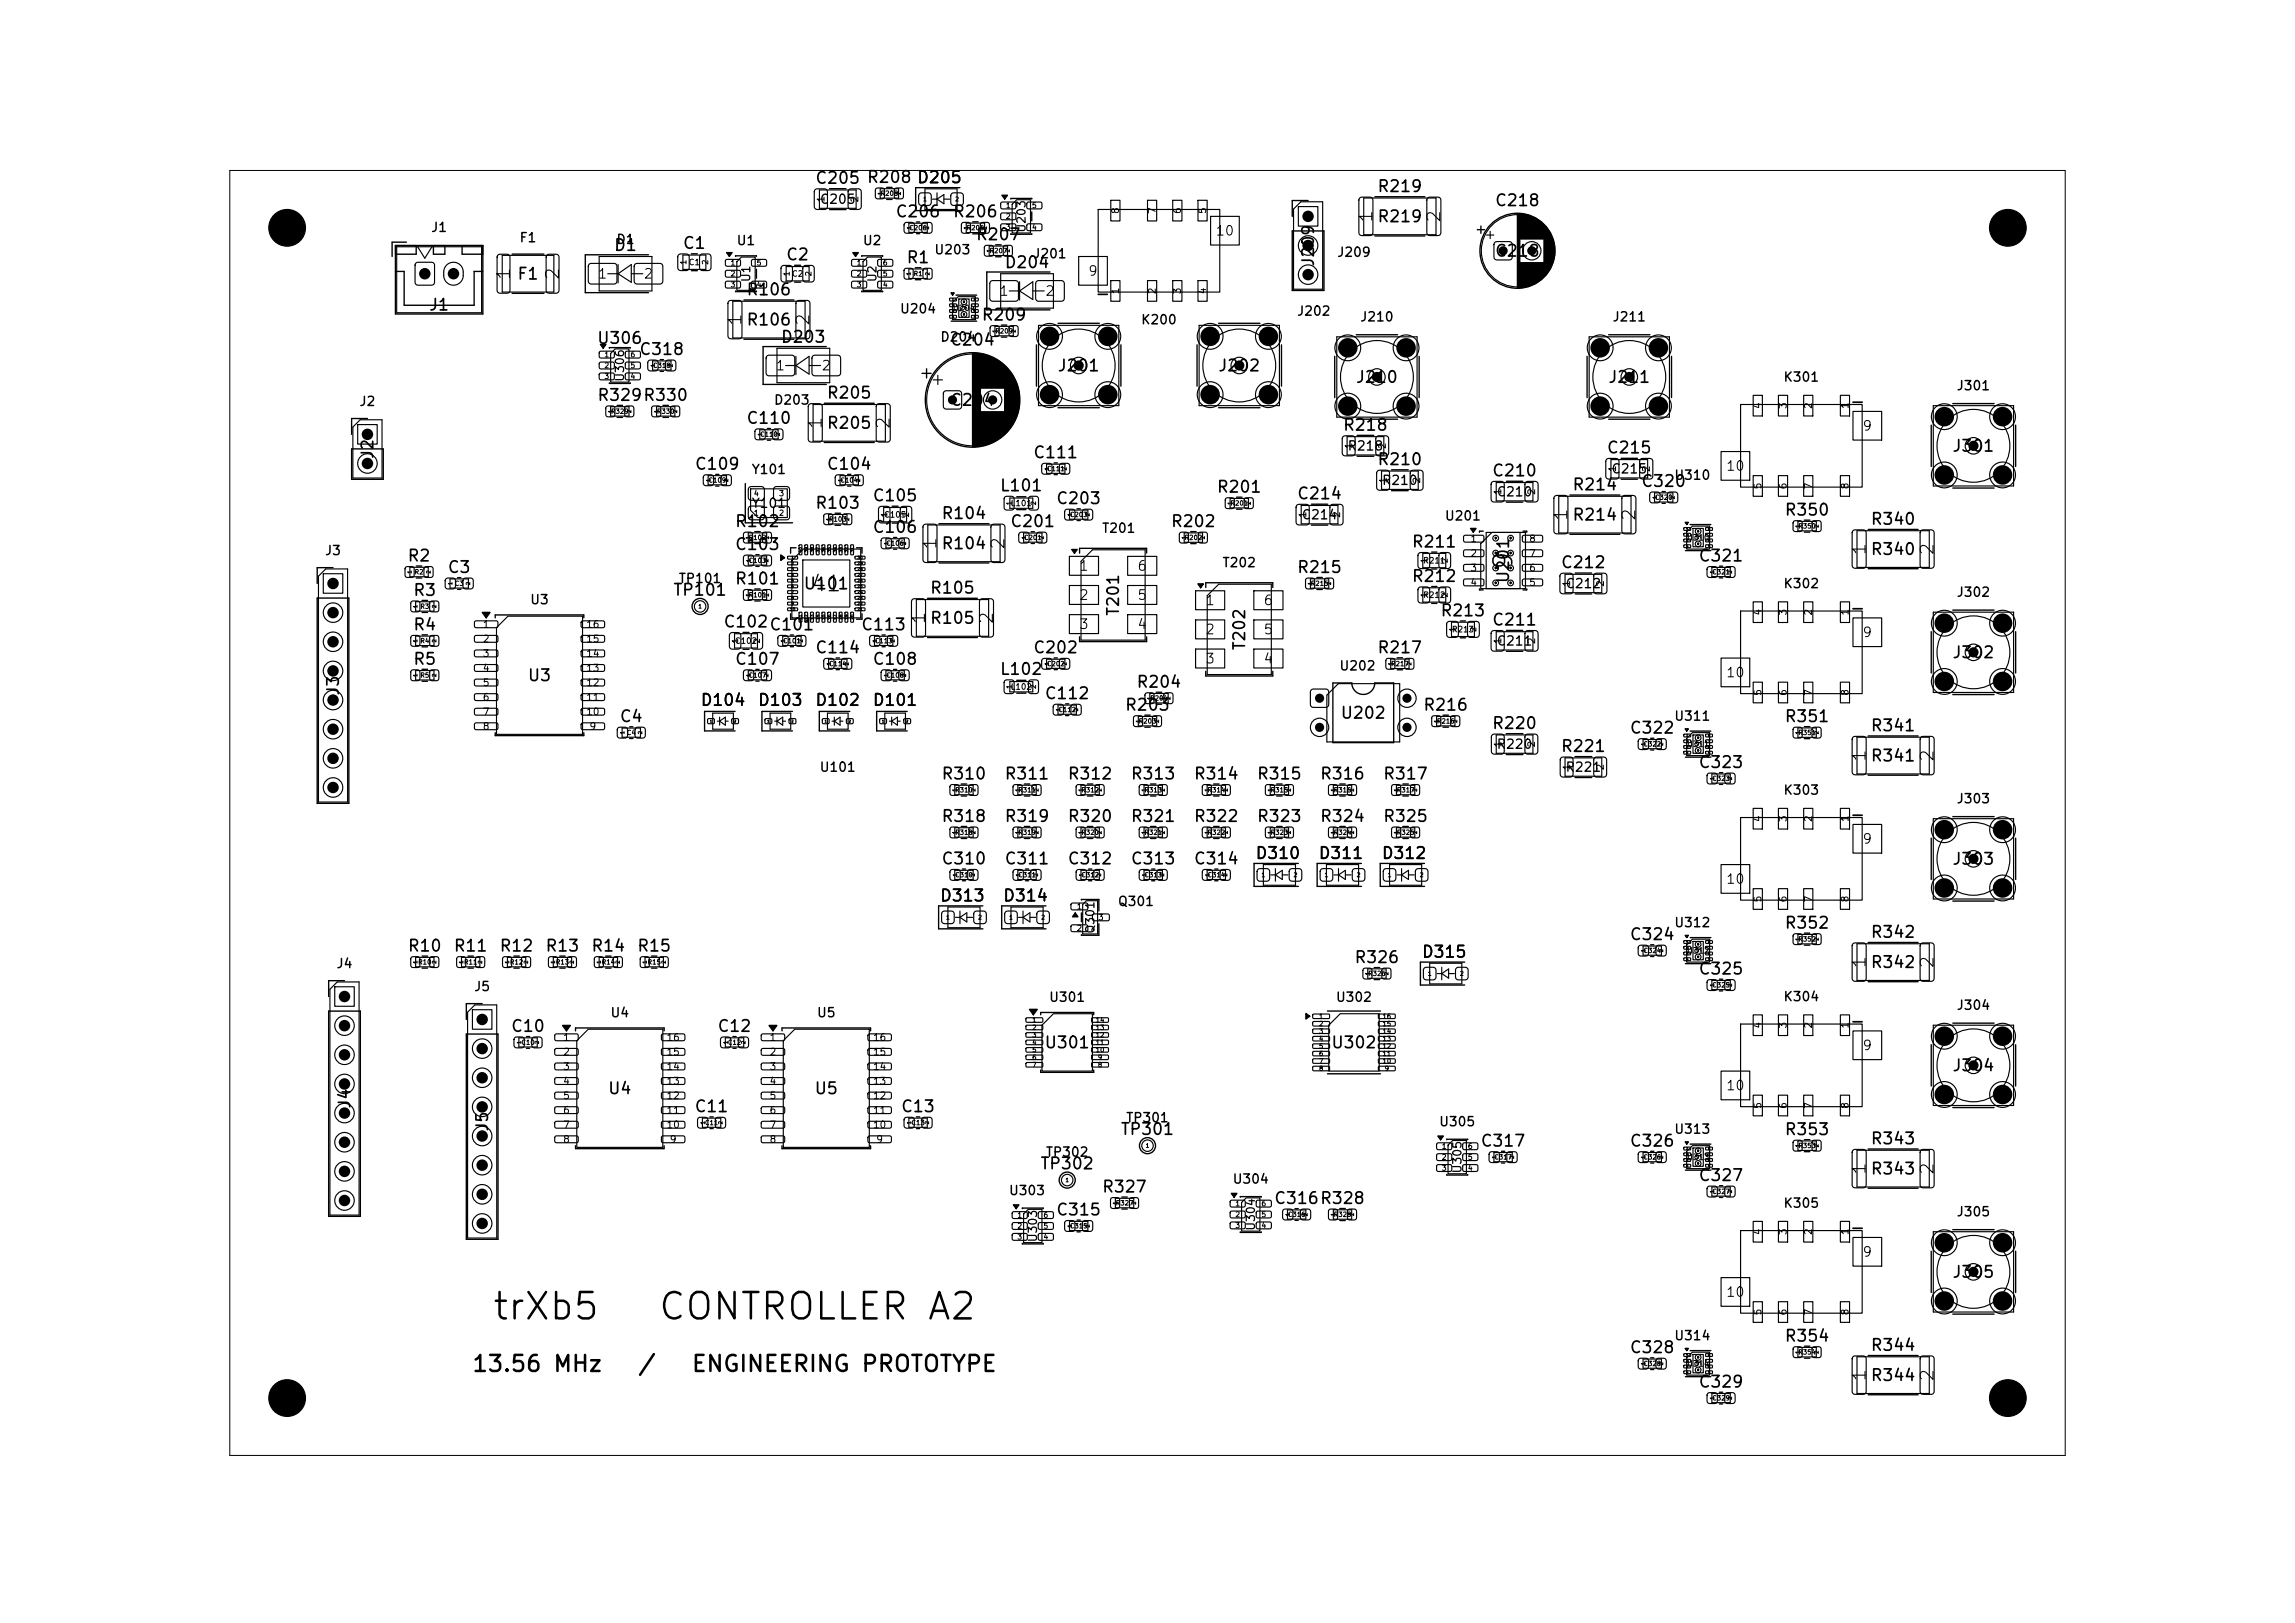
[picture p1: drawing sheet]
<svg xmlns="http://www.w3.org/2000/svg" width="297mm" height="210mm" viewBox="0 0 297 210" stroke-linecap="round" stroke-linejoin="round" font-family="sans-serif">
<defs><g id="words">
<g font-size="3.4">
<text x="63.5" y="171.6">trXb5</text>
<text x="85" y="171.6">CONTROLLER A2</text>
</g>
<text font-size="2.4" x="196.4" y="73.9" transform="rotate(-90 196.4 73.9)">9</text>
<g font-size="2.1">
<text x="61" y="178">13.56 MHz</text>
<text x="82.4" y="178">/</text>
<text x="89.4" y="178">ENGINEERING PROTOTYPE</text>
</g>
<text font-size="2" x="104.8" y="77">41</text>
<g font-size="1.7">
<text x="178" y="29" transform="rotate(-90 178 29)">1</text>
<text x="186.8" y="29" transform="rotate(-90 186.8 29)">2</text>
<text x="66.4" y="36.4" transform="rotate(-90 66.4 36.4)">1</text>
<text x="72.8" y="36.4" transform="rotate(-90 72.8 36.4)">2</text>
<text x="96.4" y="42.3" transform="rotate(-90 96.4 42.3)">1</text>
<text x="105.2" y="42.3" transform="rotate(-90 105.2 42.3)">2</text>
<text x="106.8" y="55.7" transform="rotate(-90 106.8 55.7)">1</text>
<text x="115.6" y="55.7" transform="rotate(-90 115.6 55.7)">2</text>
<text x="121.6" y="71.3" transform="rotate(-90 121.6 71.3)">1</text>
<text x="130.4" y="71.3" transform="rotate(-90 130.4 71.3)">2</text>
<text x="203.3" y="67.5" transform="rotate(-90 203.3 67.5)">1</text>
<text x="212.1" y="67.5" transform="rotate(-90 212.1 67.5)">2</text>
<text x="241.9" y="72" transform="rotate(-90 241.9 72)">1</text>
<text x="250.7" y="72" transform="rotate(-90 250.7 72)">2</text>
<text x="120.1" y="80.9" transform="rotate(-90 120.1 80.9)">1</text>
<text x="128.9" y="80.9" transform="rotate(-90 128.9 80.9)">2</text>
<text x="241.9" y="98.7" transform="rotate(-90 241.9 98.7)">1</text>
<text x="250.7" y="98.7" transform="rotate(-90 250.7 98.7)">2</text>
<text x="241.9" y="125.4" transform="rotate(-90 241.9 125.4)">1</text>
<text x="250.7" y="125.4" transform="rotate(-90 250.7 125.4)">2</text>
<text x="241.9" y="152.2" transform="rotate(-90 241.9 152.2)">1</text>
<text x="250.7" y="152.2" transform="rotate(-90 250.7 152.2)">2</text>
<text x="241.9" y="178.9" transform="rotate(-90 241.9 178.9)">1</text>
<text x="250.7" y="178.9" transform="rotate(-90 250.7 178.9)">2</text>
</g>
<g font-size="1.5">
<text x="105.4" y="24.1">C205 R208 D205</text>
<text x="115.8" y="28.5">C206</text>
<text x="123.2" y="28.5">R206</text>
<text x="178.1" y="25.2">R219</text>
<text x="178.1" y="29.1">R219</text>
<text x="193.4" y="27">C218</text>
<text x="79.4" y="32.8">D1</text>
<text x="88.3" y="32.6">C1</text>
<text x="101.6" y="34">C2</text>
<text x="117.2" y="34.4">R1</text>
<text x="126.2" y="31.4">R207</text>
<text x="129.9" y="35.1">D204</text>
<text x="170.4" y="34.6" transform="rotate(-90 170.4 34.6)">J209</text>
<text x="193.4" y="33.6">C218</text>
<text x="55.4" y="40.6">J1</text>
<text x="66.8" y="36.5">F1</text>
<text x="96.5" y="38.6">R106</text>
<text x="126.9" y="41.8">R209</text>
<text x="77.2" y="44.9">U306</text>
<text x="82.6" y="46.3">C318</text>
<text x="96.5" y="42.5">R106</text>
<text x="101" y="44.7">D203</text>
<text x="122.9" y="45.1">C204</text>
<text x="77.2" y="52.2">R329R330</text>
<text x="106.9" y="51.9">R205</text>
<text x="122.9" y="52.9">C204</text>
<text x="136.8" y="48.4">J201</text>
<text x="157.5" y="48.4">J202</text>
<text x="175.4" y="49.9">J210</text>
<text x="208" y="49.9">J211</text>
<text x="48.7" y="59.5" transform="rotate(-90 48.7 59.5)">J2</text>
<text x="96.5" y="55.2">C110</text>
<text x="106.9" y="55.8">R205</text>
<text x="133.6" y="59.7">C111</text>
<text x="173.7" y="56.1">R218</text>
<text x="207.8" y="59">C215</text>
<text x="252.6" y="58.8">J301</text>
<text x="89.8" y="61.1">C109</text>
<text x="106.9" y="61.1">C104</text>
<text x="112.8" y="65.2">C105</text>
<text x="129.3" y="63.9">L101</text>
<text x="136.6" y="65.6">C203</text>
<text x="157.4" y="64.1">R201</text>
<text x="167.8" y="65">C214</text>
<text x="178.1" y="60.5">R210</text>
<text x="193" y="62">C210</text>
<text x="203.4" y="63.8">R214</text>
<text x="212.3" y="63.4">C320</text>
<text x="95" y="71.5">C103</text>
<text x="95" y="68.6">R102</text>
<text x="105.4" y="66.2">R103</text>
<text x="112.8" y="69.3">C106</text>
<text x="121.7" y="67.5">R104</text>
<text x="121.7" y="71.4">R104</text>
<text x="130.6" y="68.6">C201</text>
<text x="151.4" y="68.6">R202</text>
<text x="182.6" y="71.2">R211</text>
<text x="203.4" y="67.7">R214</text>
<text x="230.9" y="67.1">R350</text>
<text x="242" y="68.3">R340</text>
<text x="52.6" y="73">R2</text>
<text x="53.4" y="77.5">R3</text>
<text x="57.8" y="74.5">C3</text>
<text x="87" y="77.4">TP101</text>
<text x="95" y="76">R101</text>
<text x="103.9" y="76.6">U101</text>
<text x="120.3" y="77.2">R105</text>
<text x="167.8" y="74.5">R215</text>
<text x="182.6" y="75.7">R212</text>
<text x="195.6" y="75.6" transform="rotate(-90 195.6 75.6)">U201</text>
<text x="201.9" y="73.9">C212</text>
<text x="219.7" y="73">C321</text>
<text x="242" y="72.2">R340</text>
<text x="53.4" y="81.9">R4</text>
<text x="93.5" y="81.6">C102</text>
<text x="99.5" y="81.9">C101</text>
<text x="111.3" y="81.9">C113</text>
<text x="120.3" y="81.1">R105</text>
<text x="145.2" y="79.8" transform="rotate(-90 145.2 79.8)">T201</text>
<text x="186.3" y="80.1">R213</text>
<text x="193" y="81.3">C211</text>
<text x="53.4" y="86.4">R5</text>
<text x="68.2" y="88.5">U3</text>
<text x="95" y="86.4">C107</text>
<text x="105.4" y="84.9">C114</text>
<text x="112.8" y="86.4">C108</text>
<text x="129.3" y="87.7">L102</text>
<text x="133.6" y="84.9">C202</text>
<text x="147" y="89.3">R204</text>
<text x="161.5" y="84.3" transform="rotate(-90 161.5 84.3)">T202</text>
<text x="178.1" y="84.9">R217</text>
<text x="252.6" y="85.5">J302</text>
<text x="44.2" y="90.1" transform="rotate(-90 44.2 90.1)">J3</text>
<text x="80.1" y="93.8">C4</text>
<text x="90.6" y="91.7">D104</text>
<text x="98" y="91.7">D103</text>
<text x="105.4" y="91.7">D102</text>
<text x="112.8" y="91.7">D101</text>
<text x="135.1" y="90.8">C112</text>
<text x="145.5" y="92.3">R203</text>
<text x="173.4" y="93.4">U202</text>
<text x="184.1" y="92.3">R216</text>
<text x="193" y="94.7">R220</text>
<text x="210.8" y="95.3">C322</text>
<text x="230.9" y="93.8">R351</text>
<text x="242" y="95">R341</text>
<text x="121.7" y="101.2">R310</text>
<text x="129.9" y="101.2">R311</text>
<text x="138.1" y="101.2">R312</text>
<text x="146.2" y="101.2">R313</text>
<text x="154.4" y="101.2">R314</text>
<text x="162.6" y="101.2">R315</text>
<text x="170.7" y="101.2">R316</text>
<text x="178.9" y="101.2">R317</text>
<text x="201.9" y="97.7">R221</text>
<text x="219.7" y="99.7">C323</text>
<text x="242" y="98.9">R341</text>
<text x="121.7" y="106.7">R318</text>
<text x="129.9" y="106.7">R319</text>
<text x="138.1" y="106.7">R320</text>
<text x="146.2" y="106.7">R321</text>
<text x="154.4" y="106.7">R322</text>
<text x="162.6" y="106.7">R323</text>
<text x="170.7" y="106.7">R324</text>
<text x="178.9" y="106.7">R325</text>
<text x="121.7" y="112.2">C310</text>
<text x="129.9" y="112.2">C311</text>
<text x="138.1" y="112.2">C312</text>
<text x="146.2" y="112.2">C313</text>
<text x="154.4" y="112.2">C314</text>
<text x="162.4" y="111.5">D310</text>
<text x="170.5" y="111.5">D311</text>
<text x="178.7" y="111.5">D312</text>
<text x="252.6" y="112.3">J303</text>
<text x="121.5" y="117">D313</text>
<text x="129.7" y="117">D314</text>
<text x="52.7" y="123.5">R10</text>
<text x="58.6" y="123.5">R11</text>
<text x="64.5" y="123.5">R12</text>
<text x="70.5" y="123.5">R13</text>
<text x="76.4" y="123.5">R14</text>
<text x="82.4" y="123.5">R15</text>
<text x="175.2" y="125">R326</text>
<text x="183.9" y="124.3">D315</text>
<text x="210.8" y="122">C324</text>
<text x="230.9" y="120.5">R352</text>
<text x="242" y="121.7">R342</text>
<text x="242" y="125.6">R342</text>
<text x="219.7" y="126.5">C325</text>
<text x="66" y="133.9">C10</text>
<text x="92.8" y="133.9">C12</text>
<text x="135.1" y="136">U301</text>
<text x="172.2" y="136">U302</text>
<text x="45.7" y="143.6" transform="rotate(-90 45.7 143.6)">J4</text>
<text x="78.6" y="141.9">U4</text>
<text x="105.3" y="141.9">U5</text>
<text x="252.6" y="139">J304</text>
<text x="63.5" y="146.5" transform="rotate(-90 63.5 146.5)">J5</text>
<text x="89.8" y="144.3">C11</text>
<text x="116.5" y="144.3">C13</text>
<text x="144.9" y="147.2">TP301</text>
<text x="191.5" y="148.7">C317</text>
<text x="210.8" y="148.7">C326</text>
<text x="230.9" y="147.2">R353</text>
<text x="242" y="148.4">R343</text>
<text x="134.5" y="151.7">TP302</text>
<text x="142.5" y="154.7">R327</text>
<text x="219.7" y="153.2">C327</text>
<text x="242" y="152.3">R343</text>
<text x="136.6" y="157.6">C315</text>
<text x="164.8" y="156.2">C316R328</text>
<text x="252.6" y="165.7">J305</text>
<text x="230.9" y="174">R354</text>
<text x="210.8" y="175.5">C328</text>
<text x="219.7" y="179.9">C329</text>
<text x="242" y="175.2">R344</text>
<text x="242" y="179.1">R344</text>
</g>
<g font-size="1.3">
<text x="139.6" y="74.2">1</text>
<text x="139.6" y="77.9">2</text>
<text x="147.1" y="77.9">5</text>
<text x="147.1" y="74.2">6</text>
<text x="139.6" y="81.7">3</text>
<text x="147.1" y="81.7">4</text>
<text x="155.9" y="78.6">1</text>
<text x="155.9" y="82.4">2</text>
<text x="163.4" y="82.4">5</text>
<text x="163.4" y="78.6">6</text>
<text x="155.9" y="86.2">3</text>
<text x="163.4" y="86.2">4</text>
</g>
<g font-size="1.2">
<text x="106" y="26.7">C205</text>
<text x="55.7" y="30.3">J1</text>
<text x="67.1" y="31.6">F1</text>
<text x="79.7" y="31.9">D1</text>
<text x="95.2" y="32">U1</text>
<text x="111.6" y="32">U2</text>
<text x="120.8" y="33.2">U203</text>
<text x="133.6" y="33.7">J201</text>
<text x="140.7" y="36">9</text>
<text x="157.2" y="30.8">10</text>
<text x="173" y="33.5">J209</text>
<text x="77.3" y="36.4">1</text>
<text x="83.2" y="36.4">2</text>
<text x="116.4" y="40.8">U204</text>
<text x="129.2" y="38.6">1</text>
<text x="135.2" y="38.6">2</text>
<text x="167.8" y="41.1">J202</text>
<text x="175.9" y="41.9">J210</text>
<text x="208.6" y="41.9">J211</text>
<text x="121.6" y="44.5">D204</text>
<text x="147.6" y="42.3">K200</text>
<text x="46.4" y="52.8">J2</text>
<text x="100.1" y="52.6">D203</text>
<text x="100.3" y="48.2">1</text>
<text x="106.2" y="48.2">2</text>
<text x="230.7" y="49.7">K301</text>
<text x="253.1" y="50.8">J301</text>
<text x="174.3" y="58.6">R218</text>
<text x="240.9" y="56">9</text>
<text x="97.2" y="61.6">Y101</text>
<text x="178.8" y="63">R210</text>
<text x="193.6" y="64.5">C210</text>
<text x="208.4" y="61.6">C215</text>
<text x="216.6" y="62.4">U310</text>
<text x="223.3" y="61.2">10</text>
<text x="97.2" y="66">Y101</text>
<text x="142.5" y="69.2">T201</text>
<text x="168.4" y="67.5">C214</text>
<text x="186.9" y="67.6">U201</text>
<text x="42" y="72.1">J3</text>
<text x="87.7" y="75.7">TP101</text>
<text x="158.1" y="73.7">T202</text>
<text x="202.5" y="76.4">C212</text>
<text x="230.7" y="76.4">K302</text>
<text x="253.1" y="77.5">J302</text>
<text x="68.5" y="78.5">U3</text>
<text x="193.6" y="83.8">C211</text>
<text x="240.9" y="82.8">9</text>
<text x="173.2" y="87">U202</text>
<text x="223.3" y="87.9">10</text>
<text x="216.6" y="93.5">U311</text>
<text x="106" y="100.2">U101</text>
<text x="193.6" y="97.2">R220</text>
<text x="202.5" y="100.2">R221</text>
<text x="230.7" y="103.1">K303</text>
<text x="253.1" y="104.2">J303</text>
<text x="240.9" y="109.5">9</text>
<text x="144.6" y="117.5">Q301</text>
<text x="223.3" y="114.7">10</text>
<text x="43.4" y="125.6">J4</text>
<text x="216.6" y="120.3">U312</text>
<text x="61.3" y="128.5">J5</text>
<text x="78.9" y="131.9">U4</text>
<text x="105.6" y="131.9">U5</text>
<text x="135.7" y="129.9">U301</text>
<text x="172.8" y="129.9">U302</text>
<text x="230.7" y="129.8">K304</text>
<text x="253.1" y="131">J304</text>
<text x="240.9" y="136.2">9</text>
<text x="223.3" y="141.4">10</text>
<text x="135.2" y="150">TP302</text>
<text x="145.6" y="145.5">TP301</text>
<text x="186.1" y="146">U305</text>
<text x="216.6" y="147">U313</text>
<text x="130.5" y="154.9">U303</text>
<text x="159.4" y="153.4">U304</text>
<text x="230.7" y="156.6">K305</text>
<text x="253.1" y="157.7">J305</text>
<text x="240.9" y="162.9">9</text>
<text x="216.6" y="173.7">U314</text>
<text x="223.3" y="168.1">10</text>
</g>
<g font-size="1.1">
<text x="133" y="30.2" transform="rotate(-90 133 30.2)">U203</text>
<text x="97.4" y="36.6" transform="rotate(-90 97.4 36.6)">U1</text>
<text x="113.7" y="36.6" transform="rotate(-90 113.7 36.6)">U2</text>
<text x="81" y="49.5" transform="rotate(-90 81 49.5)">U306</text>
<text x="141.9" y="120.9" transform="rotate(-90 141.9 120.9)">Q301</text>
<text x="189.4" y="151.9" transform="rotate(-90 189.4 151.9)">U305</text>
<text x="134.5" y="160.8" transform="rotate(-90 134.5 160.8)">U303</text>
<text x="162.7" y="159.3" transform="rotate(-90 162.7 159.3)">U304</text>
</g>
<g font-size="1">
<text x="55.7" y="36" transform="rotate(-90 55.7 36)">1</text>
<text x="59.4" y="36" transform="rotate(-90 59.4 36)">2</text>
</g>
<g font-size=".9">
<text x="106.9" y="26.3" transform="rotate(-90 106.9 26.3)">1</text>
<text x="111.3" y="26.3" transform="rotate(-90 111.3 26.3)">2</text>
<text x="145" y="27.8" transform="rotate(-90 145 27.8)">8</text>
<text x="149.8" y="27.8" transform="rotate(-90 149.8 27.8)">7</text>
<text x="153" y="27.8" transform="rotate(-90 153 27.8)">6</text>
<text x="156.3" y="27.8" transform="rotate(-90 156.3 27.8)">5</text>
<text x="145" y="38.2" transform="rotate(-90 145 38.2)">1</text>
<text x="149.8" y="38.2" transform="rotate(-90 149.8 38.2)">2</text>
<text x="153" y="38.2" transform="rotate(-90 153 38.2)">3</text>
<text x="156.3" y="38.2" transform="rotate(-90 156.3 38.2)">4</text>
<text x="228.2" y="53" transform="rotate(-90 228.2 53)">4</text>
<text x="231.4" y="53" transform="rotate(-90 231.4 53)">3</text>
<text x="234.7" y="53" transform="rotate(-90 234.7 53)">2</text>
<text x="239.4" y="53" transform="rotate(-90 239.4 53)">1</text>
<text x="175.2" y="58.2" transform="rotate(-90 175.2 58.2)">1</text>
<text x="179.5" y="58.2" transform="rotate(-90 179.5 58.2)">2</text>
<text x="179.6" y="62.6" transform="rotate(-90 179.6 62.6)">1</text>
<text x="184" y="62.6" transform="rotate(-90 184 62.6)">2</text>
<text x="194.5" y="64.1" transform="rotate(-90 194.5 64.1)">1</text>
<text x="198.9" y="64.1" transform="rotate(-90 198.9 64.1)">2</text>
<text x="209.3" y="61.2" transform="rotate(-90 209.3 61.2)">1</text>
<text x="213.7" y="61.2" transform="rotate(-90 213.7 61.2)">2</text>
<text x="228.2" y="63.4" transform="rotate(-90 228.2 63.4)">5</text>
<text x="231.4" y="63.4" transform="rotate(-90 231.4 63.4)">6</text>
<text x="234.7" y="63.4" transform="rotate(-90 234.7 63.4)">7</text>
<text x="239.4" y="63.4" transform="rotate(-90 239.4 63.4)">8</text>
<text x="169.3" y="67.1" transform="rotate(-90 169.3 67.1)">1</text>
<text x="173.6" y="67.1" transform="rotate(-90 173.6 67.1)">2</text>
<text x="190.2" y="70.4">1</text>
<text x="197.8" y="70.4">8</text>
<text x="190.2" y="72.3">2</text>
<text x="190.2" y="74.1">3</text>
<text x="190.2" y="76">4</text>
<text x="197.8" y="76">5</text>
<text x="197.8" y="74.1">6</text>
<text x="197.8" y="72.3">7</text>
<text x="203.4" y="76" transform="rotate(-90 203.4 76)">1</text>
<text x="207.8" y="76" transform="rotate(-90 207.8 76)">2</text>
<text x="62.4" y="81.5">1</text>
<text x="62.4" y="83.3">2</text>
<text x="75.8" y="83.3">15</text>
<text x="75.8" y="81.5">16</text>
<text x="194.5" y="83.4" transform="rotate(-90 194.5 83.4)">1</text>
<text x="198.9" y="83.4" transform="rotate(-90 198.9 83.4)">2</text>
<text x="228.2" y="79.7" transform="rotate(-90 228.2 79.7)">4</text>
<text x="231.4" y="79.7" transform="rotate(-90 231.4 79.7)">3</text>
<text x="234.7" y="79.7" transform="rotate(-90 234.7 79.7)">2</text>
<text x="239.4" y="79.7" transform="rotate(-90 239.4 79.7)">1</text>
<text x="62.4" y="85.2">3</text>
<text x="62.4" y="87.1">4</text>
<text x="62.4" y="89">5</text>
<text x="75.8" y="89">12</text>
<text x="75.8" y="87.1">13</text>
<text x="75.8" y="85.2">14</text>
<text x="62.4" y="90.9">6</text>
<text x="62.4" y="92.8">7</text>
<text x="62.4" y="94.7">8</text>
<text x="75.8" y="92.8">10</text>
<text x="75.8" y="90.9">11</text>
<text x="76.2" y="94.7">9</text>
<text x="228.2" y="90.1" transform="rotate(-90 228.2 90.1)">5</text>
<text x="231.4" y="90.1" transform="rotate(-90 231.4 90.1)">6</text>
<text x="234.7" y="90.1" transform="rotate(-90 234.7 90.1)">7</text>
<text x="239.4" y="90.1" transform="rotate(-90 239.4 90.1)">8</text>
<text x="194.5" y="96.8" transform="rotate(-90 194.5 96.8)">1</text>
<text x="198.8" y="96.8" transform="rotate(-90 198.8 96.8)">2</text>
<text x="203.4" y="99.8" transform="rotate(-90 203.4 99.8)">1</text>
<text x="207.7" y="99.8" transform="rotate(-90 207.7 99.8)">2</text>
<text x="228.2" y="106.4" transform="rotate(-90 228.2 106.4)">4</text>
<text x="231.4" y="106.4" transform="rotate(-90 231.4 106.4)">3</text>
<text x="234.7" y="106.4" transform="rotate(-90 234.7 106.4)">2</text>
<text x="239.4" y="106.4" transform="rotate(-90 239.4 106.4)">1</text>
<text x="228.2" y="116.8" transform="rotate(-90 228.2 116.8)">5</text>
<text x="231.4" y="116.8" transform="rotate(-90 231.4 116.8)">6</text>
<text x="234.7" y="116.8" transform="rotate(-90 234.7 116.8)">7</text>
<text x="239.4" y="116.8" transform="rotate(-90 239.4 116.8)">8</text>
<text x="72.8" y="134.9">1</text>
<text x="72.8" y="136.8">2</text>
<text x="86.2" y="136.8">15</text>
<text x="86.2" y="134.9">16</text>
<text x="99.5" y="134.9">1</text>
<text x="99.5" y="136.8">2</text>
<text x="112.9" y="136.8">15</text>
<text x="112.9" y="134.9">16</text>
<text x="228.2" y="133.2" transform="rotate(-90 228.2 133.2)">4</text>
<text x="231.4" y="133.2" transform="rotate(-90 231.4 133.2)">3</text>
<text x="234.7" y="133.2" transform="rotate(-90 234.7 133.2)">2</text>
<text x="239.4" y="133.2" transform="rotate(-90 239.4 133.2)">1</text>
<text x="72.8" y="138.7">3</text>
<text x="72.8" y="140.6">4</text>
<text x="72.8" y="142.4">5</text>
<text x="86.2" y="142.4">12</text>
<text x="86.2" y="140.6">13</text>
<text x="86.2" y="138.7">14</text>
<text x="99.5" y="138.7">3</text>
<text x="99.5" y="140.6">4</text>
<text x="99.5" y="142.4">5</text>
<text x="112.9" y="142.4">12</text>
<text x="112.9" y="140.6">13</text>
<text x="112.9" y="138.7">14</text>
<text x="228.2" y="143.6" transform="rotate(-90 228.2 143.6)">5</text>
<text x="231.4" y="143.6" transform="rotate(-90 231.4 143.6)">6</text>
<text x="234.7" y="143.6" transform="rotate(-90 234.7 143.6)">7</text>
<text x="239.4" y="143.6" transform="rotate(-90 239.4 143.6)">8</text>
<text x="72.8" y="144.3">6</text>
<text x="72.8" y="146.2">7</text>
<text x="72.8" y="148.1">8</text>
<text x="86.2" y="146.2">10</text>
<text x="86.2" y="144.3">11</text>
<text x="86.6" y="148.1">9</text>
<text x="99.5" y="144.3">6</text>
<text x="99.5" y="146.2">7</text>
<text x="99.5" y="148.1">8</text>
<text x="112.9" y="146.2">10</text>
<text x="112.9" y="144.3">11</text>
<text x="113.3" y="148.1">9</text>
<text x="228.2" y="159.9" transform="rotate(-90 228.2 159.9)">4</text>
<text x="231.4" y="159.9" transform="rotate(-90 231.4 159.9)">3</text>
<text x="234.7" y="159.9" transform="rotate(-90 234.7 159.9)">2</text>
<text x="239.4" y="159.9" transform="rotate(-90 239.4 159.9)">1</text>
<text x="228.2" y="170.3" transform="rotate(-90 228.2 170.3)">5</text>
<text x="231.4" y="170.3" transform="rotate(-90 231.4 170.3)">6</text>
<text x="234.7" y="170.3" transform="rotate(-90 234.7 170.3)">7</text>
<text x="239.4" y="170.3" transform="rotate(-90 239.4 170.3)">8</text>
</g>
<g font-size=".8">
<text x="168.8" y="28.6">1</text>
<text x="168.8" y="32.4">2</text>
<text x="194.1" y="33.1">1</text>
<text x="197.8" y="33.1">2</text>
<text x="125.4" y="40.3" transform="rotate(-90 125.4 40.3)">9</text>
<text x="168.8" y="36.2">3</text>
<text x="122.8" y="52.4">1</text>
<text x="128" y="52.4">2</text>
<text x="47.1" y="56.8">1</text>
<text x="47.1" y="60.6">2</text>
<text x="220.4" y="70" transform="rotate(-90 220.4 70)">9</text>
<text x="42.6" y="76.1">1</text>
<text x="42.6" y="79.9">2</text>
<text x="42.6" y="83.7">3</text>
<text x="42.6" y="87.5">4</text>
<text x="42.6" y="91.2">5</text>
<text x="42.6" y="95">6</text>
<text x="170.3" y="90.9">1</text>
<text x="170.3" y="94.7">2</text>
<text x="181.6" y="94.7">3</text>
<text x="181.6" y="90.9">4</text>
<text x="42.6" y="98.8">7</text>
<text x="220.4" y="96.7" transform="rotate(-90 220.4 96.7)">9</text>
<text x="42.6" y="102.5">8</text>
<text x="220.4" y="123.5" transform="rotate(-90 220.4 123.5)">9</text>
<text x="44.1" y="129.6">1</text>
<text x="44.1" y="133.4">2</text>
<text x="44.1" y="137.1">3</text>
<text x="61.9" y="132.6">1</text>
<text x="61.9" y="136.3">2</text>
<text x="44.1" y="140.9">4</text>
<text x="61.9" y="140.1">3</text>
<text x="61.9" y="143.9">4</text>
<text x="44.1" y="144.7">5</text>
<text x="44.1" y="148.4">6</text>
<text x="61.9" y="147.6">5</text>
<text x="44.1" y="152.2">7</text>
<text x="44.1" y="156">8</text>
<text x="61.9" y="151.4">6</text>
<text x="61.9" y="155.2">7</text>
<text x="220.4" y="150.2" transform="rotate(-90 220.4 150.2)">9</text>
<text x="61.9" y="158.9">8</text>
<text x="220.4" y="176.9" transform="rotate(-90 220.4 176.9)">9</text>
</g>
<g font-size=".7">
<text x="130.1" y="27.1">1</text>
<text x="130.1" y="28.5">2</text>
<text x="130.1" y="29.9">3</text>
<text x="133.5" y="29.9">4</text>
<text x="133.5" y="27.1">5</text>
<text x="89" y="34.3" transform="rotate(-90 89 34.3)">1</text>
<text x="89.1" y="34.5">C1</text>
<text x="91.8" y="34.3" transform="rotate(-90 91.8 34.3)">2</text>
<text x="94.5" y="34.5">1</text>
<text x="94.5" y="35.9">2</text>
<text x="97.9" y="34.5">5</text>
<text x="102.4" y="35.8" transform="rotate(-90 102.4 35.8)">1</text>
<text x="102.4" y="36">C2</text>
<text x="105.2" y="35.8" transform="rotate(-90 105.2 35.8)">2</text>
<text x="110.8" y="34.5">1</text>
<text x="110.8" y="35.9">2</text>
<text x="114.2" y="35.9">5</text>
<text x="114.2" y="34.5">6</text>
<text x="94.5" y="37.3">3</text>
<text x="97.9" y="37.3">4</text>
<text x="110.8" y="37.3">3</text>
<text x="114.2" y="37.3">4</text>
<text x="123.2" y="40.4">U204</text>
<text x="78.1" y="46.4">1</text>
<text x="78.1" y="47.8">2</text>
<text x="81.5" y="47.8">5</text>
<text x="81.5" y="46.4">6</text>
<text x="139.2" y="47.8">1</text>
<text x="160" y="47.8">1</text>
<text x="78.1" y="49.2">3</text>
<text x="81.5" y="49.2">4</text>
<text x="177.8" y="49.3">1</text>
<text x="210.4" y="49.3">1</text>
<text x="255" y="58.2">1</text>
<text x="97.5" y="64.4">4</text>
<text x="100.7" y="64.4">3</text>
<text x="130.7" y="65.7">L101</text>
<text x="97.5" y="66.9">1</text>
<text x="100.7" y="66.9">2</text>
<text x="114.3" y="67.2">C105</text>
<text x="115" y="67" transform="rotate(-90 115 67)">1</text>
<text x="117.8" y="67" transform="rotate(-90 117.8 67)">2</text>
<text x="218.2" y="70.1">U310</text>
<text x="184.1" y="73.1">R211</text>
<text x="184.1" y="77.5">R212</text>
<text x="184.8" y="77.4" transform="rotate(-90 184.8 77.4)">1</text>
<text x="184.8" y="72.9" transform="rotate(-90 184.8 72.9)">1</text>
<text x="187.5" y="77.4" transform="rotate(-90 187.5 77.4)">2</text>
<text x="187.5" y="72.9" transform="rotate(-90 187.5 72.9)">2</text>
<text x="95" y="83.5">C102</text>
<text x="95.7" y="83.3" transform="rotate(-90 95.7 83.3)">1</text>
<text x="98.5" y="83.3" transform="rotate(-90 98.5 83.3)">2</text>
<text x="187.8" y="82">R213</text>
<text x="188.5" y="81.8" transform="rotate(-90 188.5 81.8)">1</text>
<text x="191.2" y="81.8" transform="rotate(-90 191.2 81.8)">2</text>
<text x="130.7" y="89.4">L102</text>
<text x="255" y="84.9">1</text>
<text x="218.2" y="96.8">U311</text>
<text x="255" y="111.7">1</text>
<text x="139.3" y="117.8">1</text>
<text x="142" y="119.3">3</text>
<text x="139.3" y="120.7">2</text>
<text x="218.2" y="123.6">U312</text>
<text x="255" y="138.4">1</text>
<text x="186.5" y="148.8">1</text>
<text x="189.9" y="148.8">6</text>
<text x="186.5" y="150.2">2</text>
<text x="186.5" y="151.6">3</text>
<text x="189.9" y="151.6">4</text>
<text x="189.9" y="150.2">5</text>
<text x="218.2" y="150.3">U313</text>
<text x="131.6" y="157.7">1</text>
<text x="131.6" y="159.1">2</text>
<text x="131.6" y="160.5">3</text>
<text x="135" y="160.5">4</text>
<text x="135" y="159.1">5</text>
<text x="135" y="157.7">6</text>
<text x="159.8" y="156.2">1</text>
<text x="159.8" y="157.6">2</text>
<text x="159.8" y="159.1">3</text>
<text x="163.2" y="159.1">4</text>
<text x="163.2" y="157.6">5</text>
<text x="163.2" y="156.2">6</text>
<text x="255" y="165.1">1</text>
<text x="218.2" y="177">U314</text>
</g>
<g font-size=".6">
<text x="113.9" y="25.5">R208</text>
<text x="117.6" y="29.9">C206</text>
<text x="125" y="29.9">R206</text>
<text x="118.2" y="35.9">R1</text>
<text x="128" y="32.9">R207</text>
<text x="84.4" y="47.7">C318</text>
<text x="128.7" y="43.3">R209</text>
<text x="79" y="53.7">R329</text>
<text x="84.9" y="53.7">R330</text>
<text x="98.3" y="56.7">C110</text>
<text x="91.6" y="62.6">C109</text>
<text x="108.7" y="62.6">C104</text>
<text x="131" y="65.5" transform="rotate(-90 131 65.5)">1</text>
<text x="134.2" y="65.5" transform="rotate(-90 134.2 65.5)">2</text>
<text x="135.4" y="61.1">C111</text>
<text x="159.2" y="65.6">R201</text>
<text x="214.1" y="64.8">C320</text>
<text x="96.8" y="70">R102</text>
<text x="107.2" y="67.6">R103</text>
<text x="114.6" y="70.8">C106</text>
<text x="132.5" y="70">C201</text>
<text x="138.4" y="67">C203</text>
<text x="153.2" y="70">R202</text>
<text x="232.7" y="68.5">R350</text>
<text x="53.6" y="74.5">R2</text>
<text x="58.8" y="76">C3</text>
<text x="96.8" y="73">C103</text>
<text x="96.8" y="77.4">R101</text>
<text x="169.6" y="76">R215</text>
<text x="221.5" y="74.5">C321</text>
<text x="54.3" y="83.4">R4</text>
<text x="54.3" y="78.9">R3</text>
<text x="101.3" y="83.4">C101</text>
<text x="113.2" y="83.4">C113</text>
<text x="54.3" y="87.8">R5</text>
<text x="96.8" y="87.8">C107</text>
<text x="107.2" y="86.3">C114</text>
<text x="114.6" y="87.8">C108</text>
<text x="131" y="89.2" transform="rotate(-90 131 89.2)">1</text>
<text x="134.2" y="89.2" transform="rotate(-90 134.2 89.2)">2</text>
<text x="135.4" y="86.3">C202</text>
<text x="180" y="86.3">R217</text>
<text x="81.1" y="95.2">C4</text>
<text x="136.9" y="92.3">C112</text>
<text x="147.3" y="93.8">R203</text>
<text x="148.8" y="90.8">R204</text>
<text x="185.9" y="93.8">R216</text>
<text x="232.7" y="95.2">R351</text>
<text x="212.6" y="96.7">C322</text>
<text x="221.5" y="101.2">C323</text>
<text x="123.5" y="102.7">R310</text>
<text x="131.7" y="102.7">R311</text>
<text x="139.9" y="102.7">R312</text>
<text x="148" y="102.7">R313</text>
<text x="156.2" y="102.7">R314</text>
<text x="164.4" y="102.7">R315</text>
<text x="172.5" y="102.7">R316</text>
<text x="180.7" y="102.7">R317</text>
<text x="123.5" y="108.2">R318</text>
<text x="123.5" y="113.7">C310</text>
<text x="131.7" y="113.7">C311</text>
<text x="131.7" y="108.2">R319</text>
<text x="139.9" y="108.2">R320</text>
<text x="139.9" y="113.7">C312</text>
<text x="148" y="108.2">R321</text>
<text x="148" y="113.7">C313</text>
<text x="156.2" y="113.7">C314</text>
<text x="156.2" y="108.2">R322</text>
<text x="164.4" y="108.2">R323</text>
<text x="172.5" y="108.2">R324</text>
<text x="180.7" y="108.2">R325</text>
<text x="54.1" y="124.9">R10</text>
<text x="60" y="124.9">R11</text>
<text x="65.9" y="124.9">R12</text>
<text x="71.9" y="124.9">R13</text>
<text x="77.8" y="124.9">R14</text>
<text x="83.7" y="124.9">R15</text>
<text x="212.6" y="123.5">C324</text>
<text x="232.7" y="122">R352</text>
<text x="170.6" y="132">1</text>
<text x="177" y="126.4">R326</text>
<text x="178.8" y="132">16</text>
<text x="221.5" y="127.9">C325</text>
<text x="67.4" y="135.3">C10</text>
<text x="94.1" y="135.3">C12</text>
<text x="133.5" y="132.4">1</text>
<text x="133.5" y="133.4">2</text>
<text x="133.5" y="134.4">3</text>
<text x="133.5" y="135.3">4</text>
<text x="133.5" y="136.3">5</text>
<text x="133.5" y="137.3">6</text>
<text x="141.7" y="136.3">10</text>
<text x="141.7" y="135.3">11</text>
<text x="141.7" y="134.4">12</text>
<text x="141.7" y="133.4">13</text>
<text x="141.7" y="132.4">14</text>
<text x="142" y="137.3">9</text>
<text x="170.6" y="132.9">2</text>
<text x="170.6" y="133.9">3</text>
<text x="170.6" y="134.9">4</text>
<text x="170.6" y="135.8">5</text>
<text x="170.6" y="136.8">6</text>
<text x="170.6" y="137.7">7</text>
<text x="178.8" y="137.7">10</text>
<text x="178.8" y="136.8">11</text>
<text x="178.8" y="135.8">12</text>
<text x="178.8" y="134.9">13</text>
<text x="178.8" y="133.9">14</text>
<text x="178.8" y="132.9">15</text>
<text x="133.5" y="138.2">7</text>
<text x="142" y="138.2">8</text>
<text x="170.6" y="138.7">8</text>
<text x="179.1" y="138.7">9</text>
<text x="91.2" y="145.7">C11</text>
<text x="117.9" y="145.7">C13</text>
<text x="232.7" y="148.7">R353</text>
<text x="193.3" y="150.2">C317</text>
<text x="212.6" y="150.2">C326</text>
<text x="221.5" y="154.6">C327</text>
<text x="138.4" y="159.1">C315</text>
<text x="144.3" y="156.1">R327</text>
<text x="166.6" y="157.6">C316</text>
<text x="172.5" y="157.6">R328</text>
<text x="212.6" y="176.9">C328</text>
<text x="232.7" y="175.4">R354</text>
<text x="221.5" y="181.4">C329</text>
</g>
<g font-size=".5">
<text x="114.2" y="25.3" transform="rotate(-90 114.2 25.3)">1</text>
<text x="116.7" y="25.3" transform="rotate(-90 116.7 25.3)">2</text>
<text x="118" y="29.8" transform="rotate(-90 118 29.8)">1</text>
<text x="119.4" y="26.2">1</text>
<text x="120.3" y="29.8" transform="rotate(-90 120.3 29.8)">2</text>
<text x="123.5" y="26.2">2</text>
<text x="125.4" y="29.8" transform="rotate(-90 125.4 29.8)">1</text>
<text x="127.8" y="29.8" transform="rotate(-90 127.8 29.8)">2</text>
<text x="117.9" y="35.7" transform="rotate(-90 117.9 35.7)">1</text>
<text x="120.4" y="35.7" transform="rotate(-90 120.4 35.7)">2</text>
<text x="128.3" y="32.7" transform="rotate(-90 128.3 32.7)">1</text>
<text x="130.8" y="32.7" transform="rotate(-90 130.8 32.7)">2</text>
<text x="84.9" y="47.6" transform="rotate(-90 84.9 47.6)">1</text>
<text x="87.2" y="47.6" transform="rotate(-90 87.2 47.6)">2</text>
<text x="129.1" y="43.1" transform="rotate(-90 129.1 43.1)">1</text>
<text x="131.5" y="43.1" transform="rotate(-90 131.5 43.1)">2</text>
<text x="79.3" y="53.5" transform="rotate(-90 79.3 53.5)">1</text>
<text x="81.8" y="53.5" transform="rotate(-90 81.8 53.5)">2</text>
<text x="85.3" y="53.5" transform="rotate(-90 85.3 53.5)">1</text>
<text x="87.7" y="53.5" transform="rotate(-90 87.7 53.5)">2</text>
<text x="98.7" y="56.5" transform="rotate(-90 98.7 56.5)">1</text>
<text x="101" y="56.5" transform="rotate(-90 101 56.5)">2</text>
<text x="92" y="62.4" transform="rotate(-90 92 62.4)">1</text>
<text x="94.3" y="62.4" transform="rotate(-90 94.3 62.4)">2</text>
<text x="109.1" y="62.4" transform="rotate(-90 109.1 62.4)">1</text>
<text x="111.4" y="62.4" transform="rotate(-90 111.4 62.4)">2</text>
<text x="135.8" y="60.9" transform="rotate(-90 135.8 60.9)">1</text>
<text x="138.1" y="60.9" transform="rotate(-90 138.1 60.9)">2</text>
<text x="159.5" y="65.4" transform="rotate(-90 159.5 65.4)">1</text>
<text x="162" y="65.4" transform="rotate(-90 162 65.4)">2</text>
<text x="214.5" y="64.6" transform="rotate(-90 214.5 64.6)">1</text>
<text x="216.8" y="64.6" transform="rotate(-90 216.8 64.6)">2</text>
<text x="97.2" y="69.8" transform="rotate(-90 97.2 69.8)">1</text>
<text x="99.6" y="69.8" transform="rotate(-90 99.6 69.8)">2</text>
<text x="107.6" y="67.5" transform="rotate(-90 107.6 67.5)">1</text>
<text x="110" y="67.5" transform="rotate(-90 110 67.5)">2</text>
<text x="115" y="70.6" transform="rotate(-90 115 70.6)">1</text>
<text x="117.3" y="70.6" transform="rotate(-90 117.3 70.6)">2</text>
<text x="132.9" y="69.8" transform="rotate(-90 132.9 69.8)">1</text>
<text x="135.2" y="69.8" transform="rotate(-90 135.2 69.8)">2</text>
<text x="138.8" y="66.9" transform="rotate(-90 138.8 66.9)">1</text>
<text x="141.1" y="66.9" transform="rotate(-90 141.1 66.9)">2</text>
<text x="153.6" y="69.8" transform="rotate(-90 153.6 69.8)">1</text>
<text x="156" y="69.8" transform="rotate(-90 156 69.8)">2</text>
<text x="233" y="68.3" transform="rotate(-90 233 68.3)">1</text>
<text x="235.4" y="68.3" transform="rotate(-90 235.4 68.3)">2</text>
<text x="53.4" y="74.3" transform="rotate(-90 53.4 74.3)">1</text>
<text x="55.8" y="74.3" transform="rotate(-90 55.8 74.3)">2</text>
<text x="58.6" y="75.8" transform="rotate(-90 58.6 75.8)">1</text>
<text x="60.9" y="75.8" transform="rotate(-90 60.9 75.8)">2</text>
<text x="97.2" y="77.3" transform="rotate(-90 97.2 77.3)">1</text>
<text x="97.2" y="72.8" transform="rotate(-90 97.2 72.8)">1</text>
<text x="99.5" y="72.8" transform="rotate(-90 99.5 72.8)">2</text>
<text x="99.6" y="77.3" transform="rotate(-90 99.6 77.3)">2</text>
<text x="169.9" y="75.8" transform="rotate(-90 169.9 75.8)">1</text>
<text x="172.4" y="75.8" transform="rotate(-90 172.4 75.8)">2</text>
<text x="221.9" y="74.3" transform="rotate(-90 221.9 74.3)">1</text>
<text x="224.2" y="74.3" transform="rotate(-90 224.2 74.3)">2</text>
<text x="54.1" y="83.2" transform="rotate(-90 54.1 83.2)">1</text>
<text x="54.1" y="78.7" transform="rotate(-90 54.1 78.7)">1</text>
<text x="56.6" y="83.2" transform="rotate(-90 56.6 83.2)">2</text>
<text x="56.6" y="78.7" transform="rotate(-90 56.6 78.7)">2</text>
<text x="90.3" y="78.8">1</text>
<text x="101.7" y="83.2" transform="rotate(-90 101.7 83.2)">1</text>
<text x="104" y="83.2" transform="rotate(-90 104 83.2)">2</text>
<text x="113.6" y="83.2" transform="rotate(-90 113.6 83.2)">1</text>
<text x="115.9" y="83.2" transform="rotate(-90 115.9 83.2)">2</text>
<text x="54.1" y="87.6" transform="rotate(-90 54.1 87.6)">1</text>
<text x="56.6" y="87.6" transform="rotate(-90 56.6 87.6)">2</text>
<text x="97.2" y="87.6" transform="rotate(-90 97.2 87.6)">1</text>
<text x="99.5" y="87.6" transform="rotate(-90 99.5 87.6)">2</text>
<text x="107.6" y="86.2" transform="rotate(-90 107.6 86.2)">1</text>
<text x="109.9" y="86.2" transform="rotate(-90 109.9 86.2)">2</text>
<text x="115" y="87.6" transform="rotate(-90 115 87.6)">1</text>
<text x="117.3" y="87.6" transform="rotate(-90 117.3 87.6)">2</text>
<text x="135.8" y="86.2" transform="rotate(-90 135.8 86.2)">1</text>
<text x="138.1" y="86.2" transform="rotate(-90 138.1 86.2)">2</text>
<text x="180.3" y="86.2" transform="rotate(-90 180.3 86.2)">1</text>
<text x="182.7" y="86.2" transform="rotate(-90 182.7 86.2)">2</text>
<text x="80.9" y="95.1" transform="rotate(-90 80.9 95.1)">1</text>
<text x="83.2" y="95.1" transform="rotate(-90 83.2 95.1)">2</text>
<text x="137.3" y="92.1" transform="rotate(-90 137.3 92.1)">1</text>
<text x="139.6" y="92.1" transform="rotate(-90 139.6 92.1)">2</text>
<text x="147.6" y="93.6" transform="rotate(-90 147.6 93.6)">1</text>
<text x="149.1" y="90.6" transform="rotate(-90 149.1 90.6)">1</text>
<text x="150.1" y="93.6" transform="rotate(-90 150.1 93.6)">2</text>
<text x="151.6" y="90.6" transform="rotate(-90 151.6 90.6)">2</text>
<text x="186.2" y="93.6" transform="rotate(-90 186.2 93.6)">1</text>
<text x="188.7" y="93.6" transform="rotate(-90 188.7 93.6)">2</text>
<text x="233" y="95.1" transform="rotate(-90 233 95.1)">1</text>
<text x="235.4" y="95.1" transform="rotate(-90 235.4 95.1)">2</text>
<text x="213" y="96.6" transform="rotate(-90 213 96.6)">1</text>
<text x="215.3" y="96.6" transform="rotate(-90 215.3 96.6)">2</text>
<text x="221.9" y="101" transform="rotate(-90 221.9 101)">1</text>
<text x="224.2" y="101" transform="rotate(-90 224.2 101)">2</text>
<text x="123.9" y="108" transform="rotate(-90 123.9 108)">1</text>
<text x="123.9" y="102.5" transform="rotate(-90 123.9 102.5)">1</text>
<text x="126.3" y="108" transform="rotate(-90 126.3 108)">2</text>
<text x="126.3" y="102.5" transform="rotate(-90 126.3 102.5)">2</text>
<text x="132" y="108" transform="rotate(-90 132 108)">1</text>
<text x="132" y="102.5" transform="rotate(-90 132 102.5)">1</text>
<text x="134.5" y="108" transform="rotate(-90 134.5 108)">2</text>
<text x="134.5" y="102.5" transform="rotate(-90 134.5 102.5)">2</text>
<text x="140.2" y="108" transform="rotate(-90 140.2 108)">1</text>
<text x="140.2" y="102.5" transform="rotate(-90 140.2 102.5)">1</text>
<text x="142.7" y="108" transform="rotate(-90 142.7 108)">2</text>
<text x="142.7" y="102.5" transform="rotate(-90 142.7 102.5)">2</text>
<text x="148.4" y="108" transform="rotate(-90 148.4 108)">1</text>
<text x="148.4" y="102.5" transform="rotate(-90 148.4 102.5)">1</text>
<text x="150.8" y="108" transform="rotate(-90 150.8 108)">2</text>
<text x="150.8" y="102.5" transform="rotate(-90 150.8 102.5)">2</text>
<text x="156.5" y="108" transform="rotate(-90 156.5 108)">1</text>
<text x="156.5" y="102.5" transform="rotate(-90 156.5 102.5)">1</text>
<text x="159" y="108" transform="rotate(-90 159 108)">2</text>
<text x="159" y="102.5" transform="rotate(-90 159 102.5)">2</text>
<text x="164.7" y="108" transform="rotate(-90 164.7 108)">1</text>
<text x="164.7" y="102.5" transform="rotate(-90 164.7 102.5)">1</text>
<text x="167.2" y="108" transform="rotate(-90 167.2 108)">2</text>
<text x="167.2" y="102.5" transform="rotate(-90 167.2 102.5)">2</text>
<text x="172.9" y="108" transform="rotate(-90 172.9 108)">1</text>
<text x="172.9" y="102.5" transform="rotate(-90 172.9 102.5)">1</text>
<text x="175.3" y="108" transform="rotate(-90 175.3 108)">2</text>
<text x="175.3" y="102.5" transform="rotate(-90 175.3 102.5)">2</text>
<text x="181" y="108" transform="rotate(-90 181 108)">1</text>
<text x="181" y="102.5" transform="rotate(-90 181 102.5)">1</text>
<text x="183.5" y="108" transform="rotate(-90 183.5 108)">2</text>
<text x="183.5" y="102.5" transform="rotate(-90 183.5 102.5)">2</text>
<text x="124" y="113.5" transform="rotate(-90 124 113.5)">1</text>
<text x="126.3" y="113.5" transform="rotate(-90 126.3 113.5)">2</text>
<text x="132.1" y="113.5" transform="rotate(-90 132.1 113.5)">1</text>
<text x="134.4" y="113.5" transform="rotate(-90 134.4 113.5)">2</text>
<text x="140.3" y="113.5" transform="rotate(-90 140.3 113.5)">1</text>
<text x="142.6" y="113.5" transform="rotate(-90 142.6 113.5)">2</text>
<text x="148.5" y="113.5" transform="rotate(-90 148.5 113.5)">1</text>
<text x="150.8" y="113.5" transform="rotate(-90 150.8 113.5)">2</text>
<text x="156.6" y="113.5" transform="rotate(-90 156.6 113.5)">1</text>
<text x="158.9" y="113.5" transform="rotate(-90 158.9 113.5)">2</text>
<text x="163.2" y="113.6">1</text>
<text x="167.3" y="113.6">2</text>
<text x="171.3" y="113.6">1</text>
<text x="175.5" y="113.6">2</text>
<text x="179.5" y="113.6">1</text>
<text x="183.7" y="113.6">2</text>
<text x="122.4" y="119.1">1</text>
<text x="126.5" y="119.1">2</text>
<text x="130.5" y="119.1">1</text>
<text x="134.7" y="119.1">2</text>
<text x="54.1" y="124.8" transform="rotate(-90 54.1 124.8)">1</text>
<text x="56.6" y="124.8" transform="rotate(-90 56.6 124.8)">2</text>
<text x="60" y="124.8" transform="rotate(-90 60 124.8)">1</text>
<text x="62.5" y="124.8" transform="rotate(-90 62.5 124.8)">2</text>
<text x="66" y="124.8" transform="rotate(-90 66 124.8)">1</text>
<text x="68.4" y="124.8" transform="rotate(-90 68.4 124.8)">2</text>
<text x="71.9" y="124.8" transform="rotate(-90 71.9 124.8)">1</text>
<text x="74.4" y="124.8" transform="rotate(-90 74.4 124.8)">2</text>
<text x="77.9" y="124.8" transform="rotate(-90 77.9 124.8)">1</text>
<text x="80.3" y="124.8" transform="rotate(-90 80.3 124.8)">2</text>
<text x="83.8" y="124.8" transform="rotate(-90 83.8 124.8)">1</text>
<text x="86.2" y="124.8" transform="rotate(-90 86.2 124.8)">2</text>
<text x="213" y="123.3" transform="rotate(-90 213 123.3)">1</text>
<text x="215.3" y="123.3" transform="rotate(-90 215.3 123.3)">2</text>
<text x="233" y="121.8" transform="rotate(-90 233 121.8)">1</text>
<text x="235.4" y="121.8" transform="rotate(-90 235.4 121.8)">2</text>
<text x="177.3" y="126.2" transform="rotate(-90 177.3 126.2)">1</text>
<text x="179.8" y="126.2" transform="rotate(-90 179.8 126.2)">2</text>
<text x="184.7" y="126.4">1</text>
<text x="188.9" y="126.4">2</text>
<text x="221.9" y="127.7" transform="rotate(-90 221.9 127.7)">1</text>
<text x="224.2" y="127.7" transform="rotate(-90 224.2 127.7)">2</text>
<text x="67.5" y="135.2" transform="rotate(-90 67.5 135.2)">1</text>
<text x="69.8" y="135.2" transform="rotate(-90 69.8 135.2)">2</text>
<text x="94.3" y="135.2" transform="rotate(-90 94.3 135.2)">1</text>
<text x="96.6" y="135.2" transform="rotate(-90 96.6 135.2)">2</text>
<text x="91.3" y="145.5" transform="rotate(-90 91.3 145.5)">1</text>
<text x="93.6" y="145.5" transform="rotate(-90 93.6 145.5)">2</text>
<text x="118" y="145.5" transform="rotate(-90 118 145.5)">1</text>
<text x="120.3" y="145.5" transform="rotate(-90 120.3 145.5)">2</text>
<text x="148.2" y="148.6">1</text>
<text x="193.7" y="150" transform="rotate(-90 193.7 150)">1</text>
<text x="196" y="150" transform="rotate(-90 196 150)">2</text>
<text x="213" y="150" transform="rotate(-90 213 150)">1</text>
<text x="215.3" y="150" transform="rotate(-90 215.3 150)">2</text>
<text x="233" y="148.5" transform="rotate(-90 233 148.5)">1</text>
<text x="235.4" y="148.5" transform="rotate(-90 235.4 148.5)">2</text>
<text x="137.8" y="153.1">1</text>
<text x="144.7" y="155.9" transform="rotate(-90 144.7 155.9)">1</text>
<text x="147.1" y="155.9" transform="rotate(-90 147.1 155.9)">2</text>
<text x="221.9" y="154.5" transform="rotate(-90 221.9 154.5)">1</text>
<text x="224.2" y="154.5" transform="rotate(-90 224.2 154.5)">2</text>
<text x="138.8" y="158.9" transform="rotate(-90 138.8 158.9)">1</text>
<text x="141.1" y="158.9" transform="rotate(-90 141.1 158.9)">2</text>
<text x="167" y="157.4" transform="rotate(-90 167 157.4)">1</text>
<text x="169.3" y="157.4" transform="rotate(-90 169.3 157.4)">2</text>
<text x="172.9" y="157.4" transform="rotate(-90 172.9 157.4)">1</text>
<text x="175.3" y="157.4" transform="rotate(-90 175.3 157.4)">2</text>
<text x="213" y="176.7" transform="rotate(-90 213 176.7)">1</text>
<text x="215.3" y="176.7" transform="rotate(-90 215.3 176.7)">2</text>
<text x="233" y="175.2" transform="rotate(-90 233 175.2)">1</text>
<text x="235.4" y="175.2" transform="rotate(-90 235.4 175.2)">2</text>
<text x="221.9" y="181.2" transform="rotate(-90 221.9 181.2)">1</text>
<text x="224.2" y="181.2" transform="rotate(-90 224.2 181.2)">2</text>
</g>
<g font-size=".4">
<text x="103.9" y="71.5" transform="rotate(-90 103.9 71.5)">40</text>
<text x="104.6" y="71.5" transform="rotate(-90 104.6 71.5)">39</text>
<text x="105.4" y="71.5" transform="rotate(-90 105.4 71.5)">38</text>
<text x="106.1" y="71.5" transform="rotate(-90 106.1 71.5)">37</text>
<text x="106.8" y="71.5" transform="rotate(-90 106.8 71.5)">36</text>
<text x="107.6" y="71.5" transform="rotate(-90 107.6 71.5)">35</text>
<text x="108.3" y="71.5" transform="rotate(-90 108.3 71.5)">34</text>
<text x="109.1" y="71.5" transform="rotate(-90 109.1 71.5)">33</text>
<text x="109.8" y="71.5" transform="rotate(-90 109.8 71.5)">32</text>
<text x="110.6" y="71.5" transform="rotate(-90 110.6 71.5)">31</text>
<text x="102.4" y="72.4">1</text>
<text x="102.4" y="73.2">2</text>
<text x="102.4" y="73.9">3</text>
<text x="102.4" y="74.7">4</text>
<text x="102.4" y="75.4">5</text>
<text x="102.4" y="76.2">6</text>
<text x="102.4" y="76.9">7</text>
<text x="102.4" y="77.6">8</text>
<text x="110.9" y="77.6">23</text>
<text x="110.9" y="76.9">24</text>
<text x="110.9" y="76.2">25</text>
<text x="110.9" y="75.4">26</text>
<text x="110.9" y="74.7">27</text>
<text x="110.9" y="73.9">28</text>
<text x="110.9" y="73.2">29</text>
<text x="110.9" y="72.4">30</text>
<text x="102.2" y="79.1">10</text>
<text x="102.4" y="78.4">9</text>
<text x="103.9" y="80.3" transform="rotate(-90 103.9 80.3)">11</text>
<text x="104.6" y="80.3" transform="rotate(-90 104.6 80.3)">12</text>
<text x="105.4" y="80.3" transform="rotate(-90 105.4 80.3)">13</text>
<text x="106.1" y="80.3" transform="rotate(-90 106.1 80.3)">14</text>
<text x="106.8" y="80.3" transform="rotate(-90 106.8 80.3)">15</text>
<text x="107.6" y="80.3" transform="rotate(-90 107.6 80.3)">16</text>
<text x="108.3" y="80.3" transform="rotate(-90 108.3 80.3)">17</text>
<text x="109.1" y="80.3" transform="rotate(-90 109.1 80.3)">18</text>
<text x="109.8" y="80.3" transform="rotate(-90 109.8 80.3)">19</text>
<text x="110.6" y="80.3" transform="rotate(-90 110.6 80.3)">20</text>
<text x="110.9" y="79.1">21</text>
<text x="110.9" y="78.4">22</text>
</g>
<g font-size=".3">
<text x="123.2" y="39">1</text>
<text x="123.2" y="39.7">2</text>
<text x="123.2" y="40.5">3</text>
<text x="123.2" y="41.2">4</text>
<text x="126" y="41.2">5</text>
<text x="126" y="40.5">6</text>
<text x="126" y="39.7">7</text>
<text x="126" y="39">8</text>
<text x="218.2" y="68.7">1</text>
<text x="218.2" y="69.4">2</text>
<text x="218.2" y="70.2">3</text>
<text x="218.2" y="70.9">4</text>
<text x="221" y="70.9">5</text>
<text x="221" y="70.2">6</text>
<text x="221" y="69.4">7</text>
<text x="221" y="68.7">8</text>
<text x="91.8" y="93.5">1</text>
<text x="95" y="93.5">2</text>
<text x="99.3" y="93.5">1</text>
<text x="102.4" y="93.5">2</text>
<text x="106.7" y="93.5">1</text>
<text x="109.8" y="93.5">2</text>
<text x="114.1" y="93.5">1</text>
<text x="117.2" y="93.5">2</text>
<text x="218.2" y="95.4">1</text>
<text x="221" y="95.4">8</text>
<text x="218.2" y="96.1">2</text>
<text x="218.2" y="96.9">3</text>
<text x="218.2" y="97.6">4</text>
<text x="221" y="97.6">5</text>
<text x="221" y="96.9">6</text>
<text x="221" y="96.1">7</text>
<text x="218.2" y="122.1">1</text>
<text x="218.2" y="122.9">2</text>
<text x="218.2" y="123.6">3</text>
<text x="218.2" y="124.3">4</text>
<text x="221" y="124.3">5</text>
<text x="221" y="123.6">6</text>
<text x="221" y="122.9">7</text>
<text x="221" y="122.1">8</text>
<text x="218.2" y="148.8">1</text>
<text x="218.2" y="149.6">2</text>
<text x="221" y="149.6">7</text>
<text x="221" y="148.8">8</text>
<text x="218.2" y="150.3">3</text>
<text x="218.2" y="151.1">4</text>
<text x="221" y="151.1">5</text>
<text x="221" y="150.3">6</text>
<text x="218.2" y="175.6">1</text>
<text x="218.2" y="176.3">2</text>
<text x="218.2" y="177">3</text>
<text x="218.2" y="177.8">4</text>
<text x="221" y="177.8">5</text>
<text x="221" y="177">6</text>
<text x="221" y="176.3">7</text>
<text x="221" y="175.6">8</text>
</g>
<g font-size=".2">
<text x="124.6" y="39.2">9</text>
<text x="124.6" y="40.9">9</text>
<text x="193.4" y="69.8">9</text>
<text x="193.4" y="71.8">9</text>
<text x="195.3" y="69.8">9</text>
<text x="195.3" y="71.8">9</text>
<text x="219.6" y="68.9">9</text>
<text x="219.6" y="70.6">9</text>
<text x="193.4" y="73.7">9</text>
<text x="193.4" y="75.6">9</text>
<text x="195.3" y="73.7">9</text>
<text x="195.3" y="75.6">9</text>
<text x="219.6" y="95.7">9</text>
<text x="219.6" y="97.3">9</text>
<text x="219.6" y="122.4">9</text>
<text x="219.6" y="124">9</text>
<text x="219.6" y="149.1">9</text>
<text x="219.6" y="150.7">9</text>
<text x="219.6" y="175.8">9</text>
<text x="219.6" y="177.5">9</text>
</g>
</g></defs>
<g fill="none" stroke="#000" stroke-width=".15">
<path d="M51.3 31.9h11v8.6h-11zM53.8 34l.3-.1h1.8a.37 .37 0 0 1 .3 .4v2.2a.37 .37 0 0 1-.3 .4h-1.8a.37 .37 0 0 1-.4-.4v-2.2zM54 31.9l1 1.5 .9-1.5M57.8 34.3a1.26 1.26 0 0 1 1.4-.3 1.26 1.26 0 0 1 .7 1.2v.4a1.26 1.26 0 0 1-1.2 1.3 1.26 1.26 0 0 1-1.3-1.3l.1-.7zM64.4 33l.3-.1h.9a.37 .37 0 0 1 .4 .4v4.3a.37 .37 0 0 1-.4 .3h-.9a.37 .37 0 0 1-.4-.3v-4.3zM65 33h6.7v4.8h-6.7zM70.8 33l.2-.1h1a.37 .37 0 0 1 .3 .4v4.3a.37 .37 0 0 1-.3 .3h-1a.37 .37 0 0 1-.3-.3v-4.3zM76.2 34.2l.3-.1h3a.37 .37 0 0 1 .3 .4v1.9a.37 .37 0 0 1-.3 .4h-3a.37 .37 0 0 1-.4-.4v-1.9zM77.5 33.2h6.9v4.4h-6.9zM78.7 35.4h1.3M80 34.2v2.4M80 35.4l1.7-1.2v2.3z"/>
<path d="M81.7 35.4h1.5M82.2 34.2l.2-.1h3a.37 .37 0 0 1 .4 .4v1.9a.37 .37 0 0 1-.4 .4h-3a.37 .37 0 0 1-.3-.4v-1.9zM87.8 33l.3-.1h.7a.37 .37 0 0 1 .4 .3v1.4a.37 .37 0 0 1-.4 .4h-.7a.37 .37 0 0 1-.4-.4v-1.4zM88.4 33h2.9v1.9h-2.9zM90.6 33l.3-.1h.7a.37 .37 0 0 1 .4 .3v1.4a.37 .37 0 0 1-.4 .4h-.7a.37 .37 0 0 1-.4-.4v-1.4zM93.9 33.6h1.8l.1 .2v.5l-.2 .2-1.6-.1-.1-.2zM93.9 35h1.8l.1 .2v.5l-.2 .2-1.6-.1-.1-.2zM93.9 36.4h1.8l.1 .2v.5l-.2 .2h-1.6l-.1-.2zM94.3 39l.3-.1h1.1a.37 .37 0 0 1 .3 .3v4.3a.37 .37 0 0 1-.3 .3h-1.1a.37 .37 0 0 1-.4-.3v-4.3zM94.8 39h9.4v4.7h-9.4zM95.4 33.9l.5-.6h1.8v4.3h-2.3zM97.3 36.4h1.8l.1 .2v.5l-.2 .2h-1.6l-.2-.2z"/>
<path d="M97.3 33.6h1.8l.1 .2v.5l-.2 .2-1.6-.1-.2-.2zM101.2 34.5l.2-.2h.8a.37 .37 0 0 1 .4 .4v1.4a.37 .37 0 0 1-.4 .4h-.8a.37 .37 0 0 1-.3-.4v-1.4zM101.7 34.5h3v1.8h-3zM103.1 39l.3-.1h1a.37 .37 0 0 1 .4 .3v4.3a.37 .37 0 0 1-.4 .3h-1a.37 .37 0 0 1-.4-.3v-4.3zM104 34.5l.3-.2h.7a.37 .37 0 0 1 .4 .4v1.4a.37 .37 0 0 1-.4 .4h-.7a.37 .37 0 0 1-.4-.4v-1.4zM105.5 24.5l.2-.1h1a.37 .37 0 0 1 .4 .4v1.9a.37 .37 0 0 1-.4 .4h-1a.37 .37 0 0 1-.3-.4v-1.9zM106 24.6h4.8v2.4h-4.8zM109.9 24.5l.2-.1h1a.37 .37 0 0 1 .4 .4v1.9a.37 .37 0 0 1-.4 .4h-1a.37 .37 0 0 1-.3-.4v-1.9zM110.3 33.6h1.7l.2 .2-.1 .5-.2 .2-1.6-.1-.1-.2zM110.3 35h1.7l.2 .2-.1 .5-.2 .2-1.6-.1-.1-.2zM110.3 36.4h1.7l.2 .2-.1 .5-.2 .2h-1.6l-.1-.2zM111.7 33.9l.6-.6h1.8v4.3h-2.4z"/>
<path d="M113.4 24.4l.2-.1 .8 .1 .1 .2v.8l-.1 .2-.2 .1-.8-.1-.1-.2v-.8zM113.6 36.4h1.8l.1 .2v.5l-.2 .2h-1.6l-.1-.2zM113.6 35h1.8l.1 .2v.5l-.2 .2-1.6-.1-.1-.2zM113.6 33.6h1.8l.1 .2v.5l-.2 .2-1.6-.1-.1-.2zM113.9 24.4h2.4v1.2h-2.4zM115.8 24.4l.2-.1 .8 .1 .1 .2v.8l-.1 .2-.2 .1-.8-.1-.1-.2v-.8zM117.1 34.8l.2-.1 .8 .1 .1 .2v.8l-.1 .2-.2 .1-.8-.1-.1-.2v-.8zM117.1 28.9l.2-.1h.7a.33 .33 0 0 1 .3 .3v.8a.33 .33 0 0 1-.3 .3h-.7a.33 .33 0 0 1-.3-.3v-.8zM117.6 28.9h2.4v1.2h-2.4zM117.6 34.8h2.4v1.2h-2.4zM119 25.1l.3-.1h.8a.37 .37 0 0 1 .4 .3v.9a.37 .37 0 0 1-.4 .4h-.8a.37 .37 0 0 1-.4-.4v-.9zM119.4 28.9l.2-.1h.7a.33 .33 0 0 1 .3 .3v.8a.33 .33 0 0 1-.3 .3h-.7a.33 .33 0 0 1-.3-.3v-.8z"/>
<path d="M119.5 34.8l.2-.1 .8 .1 .1 .2v.8l-.1 .2-.2 .1-.8-.1-.1-.2v-.8zM119.7 24.4h4.2v2.7h-4.2zM120.7 25.8h.6M121.3 25v1.6M121.3 25.8l.9-.6v1.2zM122.2 25.8h.7M122.9 38.6h.8l.1 .3h-.9zM122.9 39.3h.8l.1 .3-.9 .1zM123.1 25.1l.3-.1h.9a.37 .37 0 0 1 .4 .3v.9a.37 .37 0 0 1-.4 .4h-.9a.37 .37 0 0 1-.4-.4v-.9zM124 38.4h2.2v3h-2.9v-2.3zM124.1 38.7h1.3v2.4h-1.3zM124.5 28.9l.2-.1 .8 .1 .1 .2v.8l-.1 .2-.2 .1-.8-.1-.1-.2v-.8z"/>
<path d="M125 28.9h2.4v1.2h-2.4zM125.7 39.3h.8l.1 .3-.8 .1zM125.7 38.6h.8l.1 .3h-.8zM127 28.9l.2-.1 .8 .1 .1 .2v.8l-.1 .2-.2 .1-.8-.1-.1-.2v-.8zM127.5 31.8l.2-.1 .8 .1 .1 .2v.9l-.1 .2-.2 .1-.8-.1-.1-.2v-.9zM128 31.8h2.4v1.3h-2.4zM128.2 36.4l.3-.1h2.9a.37 .37 0 0 1 .4 .4v1.9a.37 .37 0 0 1-.4 .4h-2.9a.37 .37 0 0 1-.4-.4v-1.9zM129.5 35.4h6.8v4.5h-6.8zM129.6 26.2h1.7l.2 .2-.1 .5-.2 .1h-1.6l-.1-.2zM129.6 27.6h1.7l.2 .2-.1 .5-.2 .1h-1.6l-.1-.2zM129.6 29h1.7l.2 .2-.1 .5-.2 .2-1.6-.1-.1-.2zM129.9 31.8l.2-.1 .8 .1 .1 .2v.9l-.1 .2-.2 .1-.8-.1-.1-.2v-.9z"/>
<path d="M130.6 37.6h1.3M131 26.4l.6-.6h1.8v4.3h-2.4zM131.9 37.6l1.8-1.1v2.3zM131.9 36.5v2.3M132.9 29h1.8l.1 .2v.5l-.2 .2-1.6-.1-.1-.2zM132.9 26.2h1.8l.1 .2v.5l-.2 .1h-1.6l-.1-.2zM133.7 37.6h1.4M134.1 36.4l.3-.1h3a.37 .37 0 0 1 .3 .4v1.9a.37 .37 0 0 1-.3 .4h-3a.37 .37 0 0 1-.4-.4v-1.9zM139.6 33.2h3.7v3.7h-3.7zM142.1 27.1h15.8v10.7h-15.8zM143.8 36.3h1.1v2.7h-1.1zM143.8 25.9h1.1v2.7h-1.1z"/>
<path d="M148.5 36.3h1.2v2.7h-1.2zM148.5 25.9h1.2v2.7h-1.2zM151.8 36.3h1.2v2.7h-1.2zM151.8 25.9h1.2v2.7h-1.2zM155 36.3h1.2v2.7h-1.2zM155 25.9h1.2v2.7h-1.2zM156.7 28h3.7v3.7h-3.7zM167.4 27.1l.9-1h2.9v11.3h-3.8zM168 26.7h2.5v2.6h-2.5zM176 25.6l.2-.1h1.1a.37 .37 0 0 1 .4 .4v4.2a.37 .37 0 0 1-.4 .4h-1.1a.37 .37 0 0 1-.3-.4v-4.2zM176.5 25.6h9.3v4.8h-9.3zM184.8 25.6l.2-.1h1.1a.37 .37 0 0 1 .4 .4v4.2a.37 .37 0 0 1-.4 .4h-1.1a.37 .37 0 0 1-.4-.4v-4.2z"/>
<path d="M192.4 30.4h.9M192.8 29.9v1M193.4 31.4l.3-.1h1.6a.37 .37 0 0 1 .4 .3v1.7a.37 .37 0 0 1-.4 .3h-1.6a.37 .37 0 0 1-.4-.3v-1.7zM45.7 55.3l.9-1h2.8v7.6h-3.7zM46.3 54.9h2.5v2.6h-2.5zM77.6 45.5h1.8l.1 .2v.5l-.2 .1h-1.6l-.2-.2zM77.6 46.9h1.8l.1 .2v.5l-.2 .1h-1.6l-.2-.2zM77.6 48.3h1.8l.1 .2v.5l-.2 .2-1.6-.1-.2-.2zM78.5 52.6l.2-.1 .8 .1 .1 .2v.8l-.1 .3h-.2h-.8l-.1-.3v-.8zM79 52.6h2.4v1.2h-2.4zM79.6 45.1h1.8v4.3h-2.4v-3.7zM80.9 52.6l.2-.1 .8 .1 .1 .2v.8l-.1 .3h-.2h-.8l-.1-.3v-.8z"/>
<path d="M81 48.3h1.7l.2 .2v.5l-.2 .2-1.6-.1-.2-.2zM81 46.9h1.7l.2 .2v.5l-.2 .1h-1.6l-.2-.2zM81 45.5h1.7l.2 .2v.5l-.2 .1h-1.6l-.2-.2zM83.9 46.7l.3-.1h.6a.33 .33 0 0 1 .4 .3v.8a.33 .33 0 0 1-.4 .3h-.6a.33 .33 0 0 1-.4-.3v-.8zM84.4 52.6l.2-.1 .8 .1 .1 .2v.8l-.1 .3h-.2h-.8l-.1-.3v-.8zM84.5 46.7h2.3v1.2h-2.3zM85 52.6h2.3v1.2h-2.3zM86.2 46.7l.3-.1h.6a.33 .33 0 0 1 .4 .3v.8a.33 .33 0 0 1-.4 .3h-.6a.33 .33 0 0 1-.4-.3v-.8zM86.9 52.6l.2-.1 .8 .1 .1 .2v.8l-.1 .3h-.2h-.8l-.1-.3v-.8zM97.8 55.6l.2-.1h.7a.33 .33 0 0 1 .3 .3v.8a.33 .33 0 0 1-.3 .3h-.7a.33 .33 0 0 1-.3-.3v-.8zM98.3 55.6h2.4v1.2h-2.4zM99.2 46.1l.3-.1h3a.37 .37 0 0 1 .4 .3v2a.37 .37 0 0 1-.4 .3h-3a.37 .37 0 0 1-.4-.3v-2z"/>
<path d="M100.1 55.6l.2-.1h.7a.33 .33 0 0 1 .3 .3v.8a.33 .33 0 0 1-.3 .3h-.7a.33 .33 0 0 1-.3-.3v-.8zM100.6 45.1h6.8v4.4h-6.8zM101.7 47.3h1.3M103 46.1v2.4M103 47.3l1.7-1.2v2.3zM104.7 52.3l.3-.1h1a.37 .37 0 0 1 .4 .4v4.2a.37 .37 0 0 1-.4 .4h-1a.37 .37 0 0 1-.4-.4v-4.2zM104.7 47.3h1.5M105.2 46.1l.2-.1h3a.37 .37 0 0 1 .4 .3v2a.37 .37 0 0 1-.4 .3h-3a.37 .37 0 0 1-.3-.3v-2zM105.2 52.3h9.4v4.8h-9.4zM113.5 52.3l.3-.1h1a.37 .37 0 0 1 .4 .4v4.2a.37 .37 0 0 1-.4 .4h-1a.37 .37 0 0 1-.4-.4v-4.2zM120.8 49.2h1.2M121.4 48.6v1.1"/>
<path d="M122.2 50.7l.2-.1h1.7a.37 .37 0 0 1 .4 .3v1.7a.37 .37 0 0 1-.4 .3h-1.7a.37 .37 0 0 1-.3-.3v-1.7zM122.9 40.1h.8l.1 .3h-.9zM122.9 40.8h.8l.1 .3-.9 .1zM125.7 40.8h.8l.1 .3-.8 .1zM125.7 40.1h.8l.1 .3h-.8zM128.2 42.2l.2-.1 .8 .1 .1 .2v.8l-.1 .3h-.2h-.8l-.1-.3v-.8zM128.8 42.2h2.3v1.3h-2.3zM130.7 42.2l.2-.1 .8 .1 .1 .2v.8l-.1 .3h-.2h-.8l-.1-.3v-.8zM134.4 42.1h10.4v10.4h-10.4zM155.2 42.1h10.4v10.4h-10.4zM173 43.6h10.4v10.4h-10.4zM173.8 56.5l.3-.1h.9a.37 .37 0 0 1 .4 .4v1.8a.37 .37 0 0 1-.4 .4h-.9a.37 .37 0 0 1-.4-.4v-1.8z"/>
<path d="M174.3 56.5h4.8v2.4h-4.8zM178.2 56.5l.2-.1h.9a.37 .37 0 0 1 .4 .4v1.8a.37 .37 0 0 1-.4 .4h-.9a.37 .37 0 0 1-.4-.4v-1.8zM205.7 43.6h10.3v10.4h-10.3zM207.9 59.4l.3-.1h.9a.37 .37 0 0 1 .4 .4v1.9a.37 .37 0 0 1-.4 .4h-.9a.37 .37 0 0 1-.4-.4v-1.9zM208.5 59.5h4.7v2.3h-4.7zM212.3 59.4l.3-.1h.9a.37 .37 0 0 1 .4 .4v1.9a.37 .37 0 0 1-.4 .4h-.9a.37 .37 0 0 1-.4-.4v-1.9zM222.7 58.4h3.7v3.7h-3.7zM225.3 52.3h15.7v10.7h-15.7zM226.9 51.2h1.2v2.6h-1.2zM230.2 51.2h1.1v2.6h-1.1zM233.4 51.2h1.2v2.6h-1.2zM238.2 51.2h1.2v2.6h-1.2z"/>
<path d="M239.8 53.2h3.7v3.7h-3.7zM250.2 52.5h10.4v10.4h-10.4zM41.2 74.6l1-1h2.8v30.2h-3.8zM41.8 74.2h2.6v2.6h-2.6zM52.5 73.4l.2-.1 .8 .1 .1 .2v.8l-.1 .2-.2 .1-.8-.1-.1-.2v-.8zM53 73.4h2.4v1.2h-2.4zM53.2 77.9l.3-.1 .8 .1v.2v.8v.2l-.3 .1-.8-.1v-.2v-.8zM53.8 77.9h2.4v1.2h-2.4zM55 73.4l.2-.1 .8 .1 .1 .2v.8l-.1 .2-.2 .1-.8-.1-.1-.2v-.8zM55.7 77.9l.2-.1 .8 .1 .1 .2v.8l-.1 .2-.2 .1-.8-.1-.1-.2v-.8zM57.7 74.9l.2-.1h.7a.33 .33 0 0 1 .3 .3v.8a.33 .33 0 0 1-.3 .3h-.7a.33 .33 0 0 1-.3-.3v-.8zM58.2 74.9h2.4v1.2h-2.4z"/>
<path d="M60 74.9l.2-.1h.7a.33 .33 0 0 1 .3 .3v.8a.33 .33 0 0 1-.3 .3h-.7a.33 .33 0 0 1-.3-.3v-.8zM65.7 79.7h9.7v15.3h-11.1v-13.8zM91.1 61.5l.2-.1h.7a.33 .33 0 0 1 .3 .4v.7a.33 .33 0 0 1-.3 .3h-.7a.33 .33 0 0 1-.3-.3v-.7zM91.6 61.5h2.4v1.2h-2.4zM93.4 61.5l.2-.1h.7a.33 .33 0 0 1 .3 .4v.7a.33 .33 0 0 1-.3 .3h-.7a.33 .33 0 0 1-.3-.3v-.7zM96.3 68.9h.2h.8l.1 .3v.8l-.1 .2-.2 .1-.8-.1-.1-.2v-.8zM96.3 76.4l.2-.1 .8 .1 .1 .2v.8l-.1 .2-.2 .1-.8-.1-.1-.2v-.8zM96.3 71.9l.2-.1h.7a.33 .33 0 0 1 .3 .4v.7a.33 .33 0 0 1-.3 .3h-.7a.33 .33 0 0 1-.3-.3v-.7zM96.8 71.9h2.4v1.2h-2.4zM96.8 69h2.4v1.2h-2.4zM96.8 76.4h2.4v1.2h-2.4zM96.9 65.6l.3-.1h1.3a.37 .37 0 0 1 .4 .4v1a.37 .37 0 0 1-.4 .4h-1.3a.37 .37 0 0 1-.4-.4v-1z"/>
<path d="M96.9 63.1l.3-.1h1.3a.37 .37 0 0 1 .4 .3v1.1a.37 .37 0 0 1-.4 .3h-1.3a.37 .37 0 0 1-.4-.3v-1.1zM97.1 63.3h4.8v3.7h-3.8l-1-1zM98.6 71.9l.2-.1h.7a.33 .33 0 0 1 .3 .4v.7a.33 .33 0 0 1-.3 .3h-.7a.33 .33 0 0 1-.3-.3v-.7zM98.7 68.9h.3h.8v.3v.8v.2l-.3 .1-.8-.1v-.2v-.8zM98.7 76.4l.3-.1 .8 .1v.2v.8v.2l-.3 .1-.8-.1v-.2v-.8zM100.2 65.6l.3-.1h1.3a.37 .37 0 0 1 .4 .4v1a.37 .37 0 0 1-.4 .4h-1.3a.37 .37 0 0 1-.4-.4v-1zM100.2 63.1l.3-.1h1.3a.37 .37 0 0 1 .4 .3v1.1a.37 .37 0 0 1-.4 .3h-1.3a.37 .37 0 0 1-.4-.3v-1.1zM102 72h1.2v.3h-1.2zM102 72.7h1.2v.3l-1.2 .1zM102 73.5h1.2v.3h-1.2zM102 74.2h1.2v.3l-1.2 .1zM102 75h1.2v.3h-1.2z"/>
<path d="M102 75.7h1.2v.3l-1.2 .1zM102 76.5l1.2-.1v.3l-1.2 .1zM102 77.2h1.2v.3h-1.2zM102 77.9h1.2v.3l-1.2 .1zM102 78.7h1.2v.3h-1.2zM102.5 72.5l1.5-1.5h7.4v9h-8.9zM103.4 79.2l.4 .1-.1 1.2h-.3zM103.4 70.5h.4l-.1 1.3-.3-.1zM103.9 72.5h6.1v6h-6.1zM104.2 79.2l.3 .1v1.2h-.3zM104.2 70.5h.3v1.3l-.3-.1zM104.9 79.2l.4 .1-.1 1.2h-.3z"/>
<path d="M104.9 70.5h.4l-.1 1.3-.3-.1zM105.7 79.2l.3 .1-.1 1.2h-.3zM105.7 70.5h.3l-.1 1.3-.3-.1zM106.4 79.2l.3 .1v1.2h-.3zM106.4 70.5h.3v1.3l-.3-.1zM106.7 66.6l.2-.1 .8 .1 .1 .2v.8l-.1 .2-.2 .1-.8-.1-.1-.2v-.8zM107.1 79.2l.4 .1-.1 1.2h-.3zM107.1 70.5h.4l-.1 1.3-.3-.1zM107.2 66.6h2.4v1.2h-2.4zM107.9 79.2l.3 .1v1.2h-.3zM107.9 70.5h.3v1.3l-.3-.1zM108.2 61.5l.2-.1h.7a.33 .33 0 0 1 .3 .4v.7a.33 .33 0 0 1-.3 .3h-.7a.33 .33 0 0 1-.3-.3v-.7z"/>
<path d="M108.6 79.2l.4 .1-.1 1.2h-.3zM108.6 70.5h.4l-.1 1.3-.3-.1zM108.7 61.5h2.4v1.2h-2.4zM109.1 66.6l.2-.1 .8 .1 .1 .2v.8l-.1 .2-.2 .1-.8-.1-.1-.2v-.8zM109.4 79.2l.3 .1v1.2h-.3zM109.4 70.5h.3v1.3l-.3-.1zM110.1 79.2l.4 .1-.1 1.2h-.3zM110.1 70.5h.4l-.1 1.3-.3-.1zM110.5 61.5l.2-.1h.7a.33 .33 0 0 1 .3 .4v.7a.33 .33 0 0 1-.3 .3h-.7a.33 .33 0 0 1-.3-.3v-.7zM110.7 78.7h1.2v.3h-1.2zM110.7 77.9h1.2v.3l-1.2 .1zM110.7 77.2h1.2v.3h-1.2z"/>
<path d="M110.7 76.5l1.2-.1v.3l-1.2 .1zM110.7 75.7h1.2v.3l-1.2 .1zM110.7 75h1.2v.3h-1.2zM110.7 74.2h1.2v.3l-1.2 .1zM110.7 73.5h1.2v.3h-1.2zM110.7 72.7h1.2v.3l-1.2 .1zM110.7 72h1.2v.3h-1.2zM113.8 65.6l.3-.1h.7a.37 .37 0 0 1 .4 .4v1.4a.37 .37 0 0 1-.4 .4h-.7a.37 .37 0 0 1-.4-.4v-1.4zM114.1 69.7l.3-.1h.6a.33 .33 0 0 1 .4 .3v.8a.33 .33 0 0 1-.4 .3h-.6a.33 .33 0 0 1-.4-.3v-.8zM114.4 65.7h2.9v1.8h-2.9zM114.7 69.7h2.3v1.2h-2.3zM116.4 69.7l.3-.1h.6a.33 .33 0 0 1 .4 .3v.8a.33 .33 0 0 1-.4 .3h-.6a.33 .33 0 0 1-.4-.3v-.8z"/>
<path d="M116.6 65.6l.3-.1h.7a.37 .37 0 0 1 .4 .4v1.4a.37 .37 0 0 1-.4 .4h-.7a.37 .37 0 0 1-.4-.4v-1.4zM118.1 77.6l.2-.1h1.1a.37 .37 0 0 1 .4 .3v4.3a.37 .37 0 0 1-.4 .3h-1.1a.37 .37 0 0 1-.3-.3v-4.3zM118.6 77.6h9.3v4.7h-9.3zM119.5 67.9l.3-.1h1.1a.37 .37 0 0 1 .4 .4v4.2a.37 .37 0 0 1-.4 .4h-1.1a.37 .37 0 0 1-.4-.4v-4.2zM120.1 67.9h9.3v4.8h-9.3zM126.9 77.6l.2-.1h1.1a.37 .37 0 0 1 .4 .3v4.3a.37 .37 0 0 1-.4 .3h-1.1a.37 .37 0 0 1-.3-.3v-4.3zM128.3 67.9l.3-.1h1.1a.37 .37 0 0 1 .4 .4v4.2a.37 .37 0 0 1-.4 .4h-1.1a.37 .37 0 0 1-.4-.4v-4.2zM130 64.3l.3-.1h.6l.3 .2v1.3l-.2 .3h-.7l-.3-.2-.1-1.3zM130.7 64.4h3v1.4h-3zM131.9 69l.3-.1h.6a.33 .33 0 0 1 .4 .3v.7a.33 .33 0 0 1-.4 .4h-.6a.33 .33 0 0 1-.4-.4v-.7zM132.5 69h2.3v1.2h-2.3zM133.2 64.3l.2-.1h.7l.3 .2v1.3l-.2 .3h-.8l-.3-.2v-1.3z"/>
<path d="M134.2 69l.3-.1h.6a.33 .33 0 0 1 .4 .3v.7a.33 .33 0 0 1-.4 .4h-.6a.33 .33 0 0 1-.4-.4v-.7zM134.9 60h.2h.7a.33 .33 0 0 1 .3 .3v.7a.33 .33 0 0 1-.3 .4h-.7a.33 .33 0 0 1-.3-.4v-.7zM135.4 60.1h2.4v1.1h-2.4zM137.2 60h.2h.7a.33 .33 0 0 1 .3 .3v.7a.33 .33 0 0 1-.3 .4h-.7a.33 .33 0 0 1-.3-.4v-.7zM137.9 66l.2-.1h.7a.33 .33 0 0 1 .3 .3v.8a.33 .33 0 0 1-.3 .3h-.7a.33 .33 0 0 1-.3-.3v-.8zM138.4 72h3.8v2.4h-3.8zM138.4 75.8h3.8v2.4h-3.8zM138.4 79.5h3.8v2.5h-3.8zM138.4 66h2.4v1.2h-2.4zM140.2 66l.2-.1h.7a.33 .33 0 0 1 .3 .3v.8a.33 .33 0 0 1-.3 .3h-.7a.33 .33 0 0 1-.3-.3v-.8zM141.4 71.1h6.8v11.7h-8.3v-10.2zM145.9 79.5h3.8v2.5h-3.8z"/>
<path d="M145.9 75.8h3.8v2.4h-3.8zM145.9 72h3.8v2.4h-3.8zM152.7 68.9h.2h.8l.1 .3v.8l-.1 .2-.2 .1-.8-.1-.1-.2v-.8zM153.3 69h2.3v1.2h-2.3zM154.7 76.4h3.8v2.5h-3.8zM155.2 68.9h.2h.8l.1 .3v.8l-.1 .2-.2 .1-.8-.1-.1-.2v-.8zM157.7 75.6h6.8v11.7h-8.3v-10.2zM158.6 64.5l.3-.1 .8 .1v.2v.8v.2l-.3 .1-.8-.1v-.2v-.8zM159.2 64.5h2.4v1.2h-2.4zM161.1 64.5l.2-.1 .8 .1 .1 .2v.8l-.1 .2-.2 .1-.8-.1-.1-.2v-.8zM162.3 76.4h3.7v2.5h-3.7zM167.8 65.4l.3-.1h1a.37 .37 0 0 1 .3 .3v2a.37 .37 0 0 1-.3 .3h-1a.37 .37 0 0 1-.4-.3v-2z"/>
<path d="M168.4 65.4h4.7v2.4h-4.7zM169 74.9l.2-.1 .9 .1v.2v.8v.2l-.3 .1-.8-.1v-.2v-.8zM169.6 74.9h2.4v1.2h-2.4zM171.5 74.9l.2-.1 .8 .1 .1 .2v.8l-.1 .2-.2 .1-.8-.1-.1-.2v-.8zM172.2 65.4l.3-.1h.9a.37 .37 0 0 1 .4 .3v2a.37 .37 0 0 1-.4 .3h-.9a.37 .37 0 0 1-.4-.3v-2zM178.3 60.9l.2-.1h1a.37 .37 0 0 1 .3 .4v1.9a.37 .37 0 0 1-.3 .3h-1a.37 .37 0 0 1-.3-.3v-1.9zM178.8 61h4.7v2.3h-4.7zM182.6 60.9l.3-.1h.9a.37 .37 0 0 1 .4 .4v1.9a.37 .37 0 0 1-.4 .3h-.9a.37 .37 0 0 1-.4-.3v-1.9zM183.6 71.6l.3-.1h.7a.37 .37 0 0 1 .4 .4v1.3a.37 .37 0 0 1-.4 .4h-.7a.37 .37 0 0 1-.4-.4v-1.3zM183.6 76.1l.3-.2h.7a.37 .37 0 0 1 .4 .4v1.4a.37 .37 0 0 1-.4 .3h-.7a.37 .37 0 0 1-.4-.3v-1.4zM184.1 71.6h3v1.9h-3zM184.1 76.1h3v1.8h-3z"/>
<path d="M186.3 71.6l.3-.1h.8a.37 .37 0 0 1 .3 .4v1.3a.37 .37 0 0 1-.3 .4h-.8a.37 .37 0 0 1-.4-.4v-1.3zM186.3 76.1l.3-.2h.8a.37 .37 0 0 1 .3 .4v1.4a.37 .37 0 0 1-.3 .3h-.8a.37 .37 0 0 1-.4-.3v-1.4zM189.5 69.3h2.4l.1 .2v.5l-.2 .1h-2.3l-.1-.2zM189.5 71.2h2.4l.1 .2v.5l-.2 .1h-2.3l-.1-.2zM189.5 73.1l2.4-.1 .1 .3v.5l-.2 .1h-2.3l-.1-.2zM189.5 75l2.4-.1 .1 .2v.6l-.2 .1h-2.3l-.1-.2zM191.6 70.3l1.5-1.4h4.3v7.3h-5.8zM192.3 68.9h4.4v7.3h-4.4zM193.1 62.4l.2-.1h1a.37 .37 0 0 1 .4 .4v1.9a.37 .37 0 0 1-.4 .4h-1a.37 .37 0 0 1-.3-.4v-1.9zM193.6 62.4h4.8v2.4h-4.8zM197.1 75l2.4-.1 .1 .2v.6l-.2 .1h-2.3l-.1-.2zM197.1 73.1l2.4-.1 .1 .3v.5l-.2 .1h-2.3l-.1-.2z"/>
<path d="M197.1 71.2h2.4l.1 .2v.5l-.2 .1h-2.3l-.1-.2zM197.1 69.3h2.4l.1 .2v.5l-.2 .1h-2.3l-.1-.2zM197.5 62.4l.2-.1h1a.37 .37 0 0 1 .3 .4v1.9a.37 .37 0 0 1-.3 .4h-1a.37 .37 0 0 1-.4-.4v-1.9zM201.2 64.2l.3-.1h1a.37 .37 0 0 1 .4 .4v4.2a.37 .37 0 0 1-.4 .4h-1a.37 .37 0 0 1-.4-.4v-4.2zM201.7 64.2h9.4v4.8h-9.4zM202 74.3l.2-.1h1a.37 .37 0 0 1 .4 .3v2a.37 .37 0 0 1-.4 .3h-1a.37 .37 0 0 1-.3-.3v-2zM202.5 74.3h4.8v2.4h-4.8zM206.4 74.3l.2-.1h1a.37 .37 0 0 1 .4 .3v2a.37 .37 0 0 1-.4 .3h-1a.37 .37 0 0 1-.3-.3v-2zM210 64.2l.3-.1h1a.37 .37 0 0 1 .4 .4v4.2a.37 .37 0 0 1-.4 .4h-1a.37 .37 0 0 1-.4-.4v-4.2zM213.6 63.8l.2-.1h.7a.33 .33 0 0 1 .3 .3v.7a.33 .33 0 0 1-.3 .4h-.7a.33 .33 0 0 1-.3-.4v-.7zM214.1 63.8h2.4v1.2h-2.4zM215.9 63.8l.2-.1h.7a.33 .33 0 0 1 .3 .3v.7a.33 .33 0 0 1-.3 .4h-.7a.33 .33 0 0 1-.3-.4v-.7z"/>
<path d="M217.9 68.3h.8l.1 .3h-.8zM217.9 69h.8l.1 .3-.8 .1zM217.9 69.8h.8l.1 .3h-.8zM217.9 70.5h.8l.1 .3-.8 .1zM219 68.1h2.2v2.9h-2.9v-2.2zM219.1 68.4h1.3v2.4h-1.3zM220.8 70.5h.8v.3l-.8 .1zM220.8 69.8h.8v.3h-.8zM220.8 69h.8v.3l-.8 .1zM220.8 68.3h.8v.3h-.8zM221 73.4l.2-.1h.7a.33 .33 0 0 1 .3 .3v.8a.33 .33 0 0 1-.3 .3h-.7a.33 .33 0 0 1-.3-.3v-.8zM221.5 73.4h2.4v1.2h-2.4z"/>
<path d="M223.3 73.4l.2-.1h.7a.33 .33 0 0 1 .3 .3v.8a.33 .33 0 0 1-.3 .3h-.7a.33 .33 0 0 1-.3-.3v-.8zM225.3 79.1h15.7v10.7h-15.7zM226.9 61.5h1.2v2.7h-1.2zM226.9 77.9h1.2v2.6h-1.2zM230.2 61.5h1.1v2.7h-1.1zM230.2 77.9h1.1v2.6h-1.1zM232.1 67.5l.2-.1 .8 .1 .1 .2v.8l-.1 .2-.2 .1-.8-.1-.1-.2v-.8zM232.7 67.5h2.4v1.2h-2.4zM233.4 61.5h1.2v2.7h-1.2zM233.4 77.9h1.2v2.6h-1.2zM234.6 67.5l.2-.1 .8 .1 .1 .2v.8l-.1 .2-.2 .1-.8-.1-.1-.2v-.8zM238.2 61.5h1.2v2.7h-1.2z"/>
<path d="M238.2 77.9h1.2v2.6h-1.2zM239.8 68.7l.3-.1h1a.37 .37 0 0 1 .4 .3v4.3a.37 .37 0 0 1-.4 .3h-1a.37 .37 0 0 1-.4-.3v-4.3zM239.8 80h3.7v3.7h-3.7zM240.3 68.7h9.4v4.7h-9.4zM248.6 68.7l.3-.1h1a.37 .37 0 0 1 .4 .3v4.3a.37 .37 0 0 1-.4 .3h-1a.37 .37 0 0 1-.4-.3v-4.3zM250.2 79.2h10.4v10.4h-10.4zM53.2 86.8l.3-.1 .8 .1v.2v.8v.2l-.3 .1-.8-.1v-.2v-.8zM53.2 82.3l.3-.1 .8 .1v.2v.8v.2l-.3 .1-.8-.1v-.2v-.8zM53.8 86.8h2.4v1.2h-2.4zM53.8 82.3h2.4v1.2h-2.4zM55.7 86.8l.2-.1 .8 .1 .1 .2v.8l-.1 .2-.2 .1-.8-.1-.1-.2v-.8zM55.7 82.3l.2-.1 .8 .1 .1 .2v.8l-.1 .2-.2 .1-.8-.1-.1-.2v-.8z"/>
<path d="M61.5 80.4l2.8-.1 .1 .3v.5l-.2 .1h-2.7l-.1-.2zM61.5 82.3l2.8-.1 .1 .2v.6l-.2 .1h-2.7l-.1-.2zM61.5 84.2l2.8-.1 .1 .2v.6l-.2 .1h-2.7l-.1-.2zM61.5 86.1l2.8-.1 .1 .2v.5l-.2 .2h-2.7l-.1-.2zM61.5 87.9h2.8l.1 .2v.5l-.2 .2-2.7-.1-.1-.2zM61.5 89.8h2.8l.1 .2v.5l-.2 .2-2.7-.1-.1-.2zM61.5 91.7h2.8l.1 .2v.5l-.2 .1h-2.7l-.1-.2zM61.5 93.6l2.8-.1 .1 .3v.5l-.2 .1h-2.7l-.1-.2zM75.3 93.6l2.8-.1 .1 .3v.5l-.2 .1h-2.7l-.1-.2zM75.3 91.7h2.8l.1 .2v.5l-.2 .1h-2.7l-.1-.2zM75.3 89.8h2.8l.1 .2v.5l-.2 .2-2.7-.1-.1-.2zM75.3 87.9h2.8l.1 .2v.5l-.2 .2-2.7-.1-.1-.2z"/>
<path d="M75.3 86.1l2.8-.1 .1 .2v.5l-.2 .2h-2.7l-.1-.2zM75.3 84.2l2.8-.1 .1 .2v.6l-.2 .1h-2.7l-.1-.2zM75.3 82.3l2.8-.1 .1 .2v.6l-.2 .1h-2.7l-.1-.2zM75.3 80.4l2.8-.1 .1 .3v.5l-.2 .1h-2.7l-.1-.2zM80 94.2l.2-.1h.7a.33 .33 0 0 1 .3 .3v.8a.33 .33 0 0 1-.3 .3h-.7a.33 .33 0 0 1-.3-.3v-.8zM80.5 94.2h2.4v1.2h-2.4zM82.3 94.2l.2-.1h.7a.33 .33 0 0 1 .3 .3v.8a.33 .33 0 0 1-.3 .3h-.7a.33 .33 0 0 1-.3-.3v-.8zM91.6 93h.8l.1 .1-.1 .4-.1 .1h-.6l-.1-.1zM92.2 92.3h2.7v2.1h-2.7zM92.8 93.3h.3M93.1 92.8v1M93.1 93.3l.8-.5v1z"/>
<path d="M93.9 93.3h.3M94.5 82l.3-.2h.7a.37 .37 0 0 1 .4 .4v1.4a.37 .37 0 0 1-.4 .4h-.7a.37 .37 0 0 1-.4-.4v-1.4zM94.7 93h.8v.6h-.8zM95.1 82h2.9v1.9h-2.9zM96.3 86.8l.2-.1h.7a.33 .33 0 0 1 .3 .3v.7a.33 .33 0 0 1-.3 .4h-.7a.33 .33 0 0 1-.3-.4v-.7zM96.8 86.8h2.4v1.2h-2.4zM97.3 82l.3-.2h.7a.37 .37 0 0 1 .4 .4v1.4a.37 .37 0 0 1-.4 .4h-.7a.37 .37 0 0 1-.4-.4v-1.4zM98.6 86.8l.2-.1h.7a.33 .33 0 0 1 .3 .3v.7a.33 .33 0 0 1-.3 .4h-.7a.33 .33 0 0 1-.3-.4v-.7zM99 93h.8l.1 .1v.4l-.2 .1h-.6l-.1-.1zM99.7 92.3h2.6v2.1h-2.6zM100.3 93.3h.3M100.6 92.8v1"/>
<path d="M100.6 93.3l.7-.5v1zM100.8 82.3l.2-.1h.7a.33 .33 0 0 1 .3 .4v.7a.33 .33 0 0 1-.3 .3h-.7a.33 .33 0 0 1-.3-.3v-.7zM101.3 93.3h.4M101.3 82.3h2.4v1.2h-2.4zM102.2 93h.7l.1 .1v.4l-.2 .1h-.6l-.1-.1zM103.1 82.3l.2-.1h.7a.33 .33 0 0 1 .3 .4v.7a.33 .33 0 0 1-.3 .3h-.7a.33 .33 0 0 1-.3-.3v-.7zM106.5 93h.8v.6h-.8zM106.7 85.3l.2-.1h.7a.33 .33 0 0 1 .3 .3v.8a.33 .33 0 0 1-.3 .3h-.7a.33 .33 0 0 1-.3-.3v-.8zM107.1 92.3h2.7v2.1h-2.7zM107.2 85.3h2.4v1.2h-2.4zM107.7 93.3h.3M108 93.3l.7-.5v1z"/>
<path d="M108 92.8v1M108.7 93.3h.4M109 85.3l.2-.1h.7a.33 .33 0 0 1 .3 .3v.8a.33 .33 0 0 1-.3 .3h-.7a.33 .33 0 0 1-.3-.3v-.8zM109.6 93h.8v.6h-.8zM112.6 82.3l.3-.1h.6a.33 .33 0 0 1 .4 .4v.7a.33 .33 0 0 1-.4 .3h-.6a.33 .33 0 0 1-.4-.3v-.7zM113.2 82.3h2.3v1.2h-2.3zM113.9 93h.7l.1 .1v.4l-.1 .1h-.7l-.1-.1zM114.1 86.8l.3-.1h.6a.33 .33 0 0 1 .4 .3v.7a.33 .33 0 0 1-.4 .4h-.6a.33 .33 0 0 1-.4-.4v-.7zM114.5 92.3h2.7v2.1h-2.7zM114.7 86.8h2.3v1.2h-2.3zM114.9 82.3l.3-.1h.6a.33 .33 0 0 1 .4 .4v.7a.33 .33 0 0 1-.4 .3h-.6a.33 .33 0 0 1-.4-.3v-.7zM115.1 93.3h.3"/>
<path d="M115.4 92.8v1M115.4 93.3l.7-.5v1zM116.1 93.3h.4M116.4 86.8l.3-.1h.6a.33 .33 0 0 1 .4 .3v.7a.33 .33 0 0 1-.4 .4h-.6a.33 .33 0 0 1-.4-.4v-.7zM117 93h.8v.6h-.8zM130 88.1l.3-.1h.6l.3 .2v1.2l-.2 .3-.7 .1-.3-.2-.1-1.3zM130.7 88.2h3v1.3h-3zM133.2 88.1l.2-.1h.7l.3 .2v1.2l-.2 .3-.8 .1-.3-.2v-1.3zM134.9 85.3l.2-.1h.7a.33 .33 0 0 1 .3 .3v.8a.33 .33 0 0 1-.3 .3h-.7a.33 .33 0 0 1-.3-.3v-.8zM135.4 85.3h2.4v1.2h-2.4zM136.4 91.2l.2-.1h.7a.33 .33 0 0 1 .3 .4v.7a.33 .33 0 0 1-.3 .3h-.7a.33 .33 0 0 1-.3-.3v-.7zM136.9 91.2h2.4v1.2h-2.4z"/>
<path d="M137.2 85.3l.2-.1h.7a.33 .33 0 0 1 .3 .3v.8a.33 .33 0 0 1-.3 .3h-.7a.33 .33 0 0 1-.3-.3v-.8zM138.7 91.2l.2-.1h.7a.33 .33 0 0 1 .3 .4v.7a.33 .33 0 0 1-.3 .3h-.7a.33 .33 0 0 1-.3-.3v-.7zM146.8 92.7l.2-.1 .8 .1 .1 .2v.8l-.1 .2-.2 .1-.8-.1-.1-.2v-.8zM147.3 92.7h2.4v1.2h-2.4zM148.3 89.7l.2-.1 .8 .1 .1 .2v.9l-.1 .2-.2 .1-.8-.1-.1-.2v-.9zM148.8 89.7h2.4v1.3h-2.4zM149.2 92.7l.2-.1 .8 .1 .1 .2v.8l-.1 .2-.2 .1-.8-.1-.1-.2v-.8zM150.7 89.7l.2-.1 .8 .1 .1 .2v.9l-.1 .2-.2 .1-.8-.1-.1-.2v-.9zM154.7 80.2h3.8v2.5h-3.8zM154.7 84h3.8v2.4h-3.8zM162.3 84h3.7v2.4h-3.7zM162.3 80.2h3.7v2.5h-3.7z"/>
<path d="M169.7 89.3l.3-.1h1.6a.37 .37 0 0 1 .4 .3v1.7a.37 .37 0 0 1-.4 .3h-1.6a.37 .37 0 0 1-.4-.3v-1.7zM171.7 89.9l1.5-1.4h7.9v7.5h-9.4zM179.4 85.3l.2-.1 .8 .1 .1 .2v.8l-.1 .2-.2 .1-.8-.1-.1-.2v-.8zM180 85.3h2.3v1.2h-2.3zM181.9 85.3l.2-.1 .8 .1 .1 .2v.8l-.1 .2-.2 .1-.8-.1-.1-.2v-.8zM185.4 92.7l.2-.1 .8 .1 .1 .2v.8l-.1 .2-.2 .1-.8-.1-.1-.2v-.8zM185.9 92.7h2.4v1.2h-2.4zM187.3 80.5l.3-.1h.8a.37 .37 0 0 1 .3 .4v1.3a.37 .37 0 0 1-.3 .4h-.8a.37 .37 0 0 1-.4-.4v-1.3zM187.8 92.7l.2-.1 .8 .1 .1 .2v.8l-.1 .2-.2 .1-.8-.1-.1-.2v-.8zM187.8 80.5h3v1.9h-3zM190 80.5l.3-.1h.8a.37 .37 0 0 1 .3 .4v1.3a.37 .37 0 0 1-.3 .4h-.8a.37 .37 0 0 1-.4-.4v-1.3zM193.1 81.7l.2-.1h1a.37 .37 0 0 1 .4 .4v1.9a.37 .37 0 0 1-.4 .4h-1a.37 .37 0 0 1-.3-.4v-1.9z"/>
<path d="M193.1 95.1l.3-.1h.9a.37 .37 0 0 1 .4 .4v1.8a.37 .37 0 0 1-.4 .4h-.9a.37 .37 0 0 1-.4-.4v-1.8zM193.6 95.1h4.8v2.4h-4.8zM193.6 81.7h4.8v2.4h-4.8zM197.5 95.1l.2-.1h.9a.37 .37 0 0 1 .4 .4v1.8a.37 .37 0 0 1-.4 .4h-.9a.37 .37 0 0 1-.4-.4v-1.8zM197.5 81.7l.2-.1h1a.37 .37 0 0 1 .3 .4v1.9a.37 .37 0 0 1-.3 .4h-1a.37 .37 0 0 1-.4-.4v-1.9zM202 98.1l.3-.1h.9a.37 .37 0 0 1 .4 .3v1.9a.37 .37 0 0 1-.4 .4h-.9a.37 .37 0 0 1-.4-.4v-1.9zM202.5 98.1h4.8v2.3h-4.8zM206.4 98.1l.2-.1h.9a.37 .37 0 0 1 .4 .3v1.9a.37 .37 0 0 1-.4 .4h-.9a.37 .37 0 0 1-.3-.4v-1.9zM212.1 95.7l.2-.1h.7a.33 .33 0 0 1 .3 .3v.8a.33 .33 0 0 1-.3 .3h-.7a.33 .33 0 0 1-.3-.3v-.8zM212.6 95.7h2.4v1.2h-2.4zM214.4 95.7l.2-.1h.7a.33 .33 0 0 1 .3 .3v.8a.33 .33 0 0 1-.3 .3h-.7a.33 .33 0 0 1-.3-.3v-.8zM217.9 95h.8l.1 .3h-.8z"/>
<path d="M217.9 95.8l.8-.1 .1 .3-.8 .1zM217.9 96.5h.8l.1 .3h-.8zM217.9 97.2h.8l.1 .3-.8 .1zM219 94.8h2.2v3h-2.9v-2.3zM219.1 95.1h1.3v2.4h-1.3zM220.8 97.2h.8v.3l-.8 .1zM220.8 96.5h.8v.3h-.8zM220.8 95.8l.8-.1v.3l-.8 .1zM220.8 95h.8v.3h-.8zM222.7 85.2h3.7v3.7h-3.7zM226.9 88.3h1.2v2.6h-1.2zM230.2 88.3h1.1v2.6h-1.1z"/>
<path d="M232.1 94.2l.2-.1 .8 .1 .1 .2v.8l-.1 .2-.2 .1-.8-.1-.1-.2v-.8zM232.7 94.2h2.4v1.2h-2.4zM233.4 88.3h1.2v2.6h-1.2zM234.6 94.2l.2-.1 .8 .1 .1 .2v.8l-.1 .2-.2 .1-.8-.1-.1-.2v-.8zM238.2 88.3h1.2v2.6h-1.2zM239.8 95.4l.3-.1h1a.37 .37 0 0 1 .4 .4v4.2a.37 .37 0 0 1-.4 .4h-1a.37 .37 0 0 1-.4-.4v-4.2zM240.3 95.4h9.4v4.7h-9.4zM248.6 95.4l.3-.1h1a.37 .37 0 0 1 .4 .4v4.2a.37 .37 0 0 1-.4 .4h-1a.37 .37 0 0 1-.4-.4v-4.2zM122 118l.2-.1h.9a.37 .37 0 0 1 .4 .4v.8a.37 .37 0 0 1-.4 .4h-.9a.37 .37 0 0 1-.3-.4v-.8zM122.7 117.4h4.1v2.6h-4.1zM123 101.6l.2-.1 .8 .1 .1 .2v.8l-.1 .2-.2 .1-.8-.1-.1-.2v-.8zM123 107.1l.2-.1 .8 .1 .1 .2v.8l-.1 .2-.2 .1-.8-.1-.1-.2v-.8z"/>
<path d="M123 112.6l.3-.1h.6a.33 .33 0 0 1 .4 .3v.8a.33 .33 0 0 1-.4 .3h-.6a.33 .33 0 0 1-.4-.3v-.8zM123.6 107.1h2.3v1.2h-2.3zM123.6 101.6h2.3v1.2h-2.3zM123.6 112.6h2.3v1.2h-2.3zM123.6 118.7h.6M124.2 117.9v1.6M124.2 118.7l.9-.6v1.2zM125.1 118.7h.8M125.3 112.6l.3-.1h.6a.33 .33 0 0 1 .4 .3v.8a.33 .33 0 0 1-.4 .3h-.6a.33 .33 0 0 1-.4-.3v-.8zM125.5 101.6l.2-.1 .8 .1 .1 .2v.8l-.1 .2-.2 .1-.8-.1-.1-.2v-.8zM125.5 107.1l.2-.1 .8 .1 .1 .2v.8l-.1 .2-.2 .1-.8-.1-.1-.2v-.8zM126.1 118l.3-.1h.9a.37 .37 0 0 1 .3 .4v.8a.37 .37 0 0 1-.3 .4h-.9a.37 .37 0 0 1-.4-.4v-.8z"/>
<path d="M130.1 118l.3-.1h.9a.37 .37 0 0 1 .4 .4v.8a.37 .37 0 0 1-.4 .4h-.9a.37 .37 0 0 1-.4-.4v-.8zM130.8 117.4h4.2v2.6h-4.2zM131.2 101.6l.2-.1 .8 .1 .1 .2v.8l-.1 .2-.2 .1-.8-.1-.1-.2v-.8zM131.2 107.1l.2-.1 .8 .1 .1 .2v.8l-.1 .2-.2 .1-.8-.1-.1-.2v-.8zM131.2 112.6l.2-.1h.7a.33 .33 0 0 1 .3 .3v.8a.33 .33 0 0 1-.3 .3h-.7a.33 .33 0 0 1-.3-.3v-.8zM131.7 107.1h2.4v1.2h-2.4zM131.7 101.6h2.4v1.2h-2.4zM131.7 112.6h2.4v1.2h-2.4zM131.8 118.7h.6M132.4 117.9v1.6M132.4 118.7l.9-.6v1.2zM133.3 118.7h.7"/>
<path d="M133.5 112.6l.2-.1h.7a.33 .33 0 0 1 .3 .3v.8a.33 .33 0 0 1-.3 .3h-.7a.33 .33 0 0 1-.3-.3v-.8zM133.6 101.6l.2-.1 .8 .1 .1 .2v.8l-.1 .2-.2 .1-.8-.1-.1-.2v-.8zM133.6 107.1l.2-.1 .8 .1 .1 .2v.8l-.1 .2-.2 .1-.8-.1-.1-.2v-.8zM134.3 118l.2-.1h.9a.37 .37 0 0 1 .4 .4v.8a.37 .37 0 0 1-.4 .4h-.9a.37 .37 0 0 1-.3-.4v-.8zM138.7 116.9h1.9l.2 .2v.5l-.2 .1h-1.9l-.1-.2zM138.7 119.7h1.9l.2 .2v.5l-.2 .2-1.9-.1-.1-.2zM139.3 107.1l.3-.1 .8 .1v.2v.8v.2l-.2 .1-.9-.1v-.2v-.8zM139.3 101.6l.3-.1 .8 .1v.2v.8v.2l-.2 .1-.9-.1v-.2v-.8zM139.4 112.6l.2-.1h.7a.33 .33 0 0 1 .3 .3v.8a.33 .33 0 0 1-.3 .3h-.7a.33 .33 0 0 1-.3-.3v-.8zM139.9 107.1h2.4v1.2h-2.4zM139.9 101.6h2.4v1.2h-2.4zM139.9 112.6h2.4v1.2h-2.4z"/>
<path d="M140.6 116.5h1.4v4.4h-1.9v-3.9zM141.4 118.3h2l.2 .2-.1 .5-.2 .1h-1.8l-.1-.2zM141.7 112.6l.2-.1h.7a.33 .33 0 0 1 .3 .3v.8a.33 .33 0 0 1-.3 .3h-.7a.33 .33 0 0 1-.3-.3v-.8zM141.8 107.1l.2-.1 .8 .1 .1 .2v.8l-.1 .2-.2 .1-.8-.1-.1-.2v-.8zM141.8 101.6l.2-.1 .8 .1 .1 .2v.8l-.1 .2-.2 .1-.8-.1-.1-.2v-.8zM147.5 101.6l.2-.1 .8 .1 .1 .2v.8l-.1 .2-.2 .1-.8-.1-.1-.2v-.8zM147.5 107.1l.2-.1 .8 .1 .1 .2v.8l-.1 .2-.2 .1-.8-.1-.1-.2v-.8zM147.5 112.6l.3-.1h.6a.33 .33 0 0 1 .4 .3v.8a.33 .33 0 0 1-.4 .3h-.6a.33 .33 0 0 1-.4-.3v-.8zM148.1 107.1h2.3v1.2h-2.3zM148.1 101.6h2.3v1.2h-2.3zM148.1 112.6h2.3v1.2h-2.3zM149.8 112.6l.3-.1h.6a.33 .33 0 0 1 .4 .3v.8a.33 .33 0 0 1-.4 .3h-.6a.33 .33 0 0 1-.4-.3v-.8z"/>
<path d="M150 101.6l.2-.1 .8 .1 .1 .2v.8l-.1 .2-.2 .1-.8-.1-.1-.2v-.8zM150 107.1l.2-.1 .8 .1 .1 .2v.8l-.1 .2-.2 .1-.8-.1-.1-.2v-.8zM155.7 101.6l.2-.1 .8 .1 .1 .2v.8l-.1 .2-.2 .1-.8-.1-.1-.2v-.8zM155.7 107.1l.2-.1 .8 .1 .1 .2v.8l-.1 .2-.2 .1-.8-.1-.1-.2v-.8zM155.7 112.6l.2-.1h.7a.33 .33 0 0 1 .3 .3v.8a.33 .33 0 0 1-.3 .3h-.7a.33 .33 0 0 1-.3-.3v-.8zM156.2 107.1h2.4v1.2h-2.4zM156.2 101.6h2.4v1.2h-2.4zM156.2 112.6h2.4v1.2h-2.4zM158 112.6l.2-.1h.7a.33 .33 0 0 1 .3 .3v.8a.33 .33 0 0 1-.3 .3h-.7a.33 .33 0 0 1-.3-.3v-.8zM158.1 101.6l.2-.1 .8 .1 .1 .2v.8l-.1 .2-.2 .1-.8-.1-.1-.2v-.8zM158.1 107.1l.2-.1 .8 .1 .1 .2v.8l-.1 .2-.2 .1-.8-.1-.1-.2v-.8zM162.8 112.5l.2-.1h.9a.37 .37 0 0 1 .4 .4v.9a.37 .37 0 0 1-.4 .3h-.9a.37 .37 0 0 1-.3-.3v-.9z"/>
<path d="M163.5 111.9h4.2v2.6h-4.2zM163.8 101.6l.3-.1 .8 .1v.2v.8v.2l-.3 .1-.8-.1v-.2v-.8zM163.8 107.1l.3-.1 .8 .1v.2v.8v.2l-.3 .1-.8-.1v-.2v-.8zM164.4 107.1h2.4v1.2h-2.4zM164.4 101.6h2.4v1.2h-2.4zM164.5 113.2h.6M165.1 112.4v1.6M165.1 113.2l.8-.6v1.2zM165.9 113.2h.8M166.3 101.6l.2-.1 .8 .1 .1 .2v.8l-.1 .2-.2 .1-.8-.1-.1-.2v-.8zM166.3 107.1l.2-.1 .8 .1 .1 .2v.8l-.1 .2-.2 .1-.8-.1-.1-.2v-.8zM166.9 112.5l.3-.1h.9a.37 .37 0 0 1 .4 .4v.9a.37 .37 0 0 1-.4 .3h-.9a.37 .37 0 0 1-.4-.3v-.9z"/>
<path d="M171 112.5l.2-.1h.9a.37 .37 0 0 1 .4 .4v.9a.37 .37 0 0 1-.4 .3h-.9a.37 .37 0 0 1-.4-.3v-.9zM171.7 111.9h4.1v2.6h-4.1zM172 101.6l.2-.1 .8 .1 .1 .2v.8l-.1 .2-.2 .1-.8-.1-.1-.2v-.8zM172 107.1l.2-.1 .8 .1 .1 .2v.8l-.1 .2-.2 .1-.8-.1-.1-.2v-.8zM172.6 107.1h2.3v1.2h-2.3zM172.6 101.6h2.3v1.2h-2.3zM172.6 113.2h.6M173.2 112.4v1.6M173.2 113.2l.9-.6v1.2zM174.1 113.2h.8M174.5 101.6l.2-.1 .8 .1 .1 .2v.8l-.1 .2-.2 .1-.8-.1-.1-.2v-.8zM174.5 107.1l.2-.1 .8 .1 .1 .2v.8l-.1 .2-.2 .1-.8-.1-.1-.2v-.8z"/>
<path d="M175.1 112.5l.3-.1h.9a.37 .37 0 0 1 .3 .4v.9a.37 .37 0 0 1-.3 .3h-.9a.37 .37 0 0 1-.4-.3v-.9zM179.1 112.5l.3-.1h.9a.37 .37 0 0 1 .3 .4v.9a.37 .37 0 0 1-.3 .3h-.9a.37 .37 0 0 1-.4-.3v-.9zM179.8 111.9h4.2v2.6h-4.2zM180.2 107.1l.2-.1 .8 .1 .1 .2v.8l-.1 .2-.2 .1-.8-.1-.1-.2v-.8zM180.2 101.6l.2-.1 .8 .1 .1 .2v.8l-.1 .2-.2 .1-.8-.1-.1-.2v-.8zM180.7 107.1h2.4v1.2h-2.4zM180.7 101.6h2.4v1.2h-2.4zM180.8 113.2h.6M181.4 112.4v1.6M181.4 113.2l.9-.6v1.2zM182.3 113.2h.7M182.6 107.1l.2-.1 .8 .1 .1 .2v.8l-.1 .2-.2 .1-.8-.1-.1-.2v-.8z"/>
<path d="M182.6 101.6l.2-.1 .8 .1 .1 .2v.8l-.1 .2-.2 .1-.8-.1-.1-.2v-.8zM183.3 112.5l.2-.1h.9a.37 .37 0 0 1 .4 .4v.9a.37 .37 0 0 1-.4 .3h-.9a.37 .37 0 0 1-.3-.3v-.9zM221 100.1l.2-.1h.7a.33 .33 0 0 1 .3 .4v.7a.33 .33 0 0 1-.3 .3h-.7a.33 .33 0 0 1-.3-.3v-.7zM221.5 100.1h2.4v1.2h-2.4zM222.7 111.9h3.7v3.7h-3.7zM223.3 100.1l.2-.1h.7a.33 .33 0 0 1 .3 .4v.7a.33 .33 0 0 1-.3 .3h-.7a.33 .33 0 0 1-.3-.3v-.7zM225.3 105.8h15.7v10.7h-15.7zM226.9 104.6h1.2v2.7h-1.2zM226.9 115h1.2v2.7h-1.2zM230.2 104.6h1.1v2.7h-1.1zM230.2 115h1.1v2.7h-1.1zM233.4 104.6h1.2v2.7h-1.2z"/>
<path d="M233.4 115h1.2v2.7h-1.2zM238.2 104.6h1.2v2.7h-1.2zM238.2 115h1.2v2.7h-1.2zM239.8 106.7h3.7v3.7h-3.7zM250.2 105.9h10.4v10.4h-10.4zM42.7 128l.9-.9h2.9v30.1h-3.8zM43.3 127.7h2.5v2.5h-2.5zM53.2 123.9l.3-.1 .8 .1v.2v.8v.2l-.3 .1-.8-.1v-.2v-.8zM53.8 123.9h2.4v1.2h-2.4zM55.7 123.9l.2-.1 .8 .1 .1 .2v.8l-.1 .2-.2 .1-.8-.1-.1-.2v-.8zM59.2 123.9l.2-.1 .8 .1 .1 .2v.8l-.1 .2-.2 .1-.8-.1-.1-.2v-.8zM59.7 123.9h2.4v1.2h-2.4z"/>
<path d="M60.5 131l1-1h2.8v30.2h-3.8zM61.1 130.7h2.6v2.5h-2.6zM61.6 123.9l.2-.1 .8 .1 .1 .2v.8l-.1 .2-.2 .1-.8-.1-.1-.2v-.8zM65.1 123.9l.2-.1 .8 .1 .1 .2v.8l-.1 .2-.2 .1-.8-.1-.1-.2v-.8zM65.7 123.9h2.3v1.2h-2.3zM66.6 134.3l.3-.1h.6a.33 .33 0 0 1 .4 .3v.8a.33 .33 0 0 1-.4 .3h-.6a.33 .33 0 0 1-.4-.3v-.8zM67.1 134.3h2.4v1.2h-2.4zM67.6 123.9l.2-.1 .8 .1 .1 .2v.8l-.1 .2-.2 .1-.8-.1-.1-.2v-.8zM68.9 134.3l.3-.1h.6a.33 .33 0 0 1 .4 .3v.8a.33 .33 0 0 1-.4 .3h-.6a.33 .33 0 0 1-.4-.3v-.8zM71.1 123.9l.2-.1 .8 .1 .1 .2v.8l-.1 .2-.2 .1-.8-.1-.1-.2v-.8zM71.6 123.9h2.4v1.2h-2.4zM71.9 133.8h2.8l.1 .2v.5l-.2 .2h-2.7l-.1-.3z"/>
<path d="M71.9 135.7h2.8l.1 .2v.5l-.2 .2-2.7-.1-.1-.2zM71.9 137.6h2.8l.1 .2v.5l-.2 .1h-2.7l-.1-.2zM71.9 139.5l2.8-.1 .1 .3v.5l-.2 .1h-2.7l-.1-.2zM73.5 123.9l.2-.1 .8 .1 .1 .2v.8l-.1 .2-.2 .1-.8-.1-.1-.2v-.8zM76.1 133.2h9.7v15.3h-11.2v-13.8zM77 123.9l.2-.1 .8 .1 .1 .2v.8l-.1 .2-.2 .1-.8-.1-.1-.2v-.8zM77.5 123.9h2.4v1.2h-2.4zM79.4 123.9l.3-.1 .8 .1v.2v.8v.2l-.3 .1-.8-.1v-.2v-.8zM82.9 123.9l.2-.1 .8 .1 .1 .2v.8l-.1 .2-.2 .1-.8-.1-.1-.2v-.8zM83.5 123.9h2.4v1.2h-2.4zM85.4 123.9l.2-.1 .8 .1 .1 .2v.8l-.1 .2-.2 .1-.8-.1-.1-.2v-.8zM85.7 139.5l2.8-.1 .1 .3v.5l-.2 .1h-2.7l-.1-.2z"/>
<path d="M85.7 137.6h2.8l.1 .2v.5l-.2 .1h-2.7l-.1-.2zM85.7 135.7h2.8l.1 .2v.5l-.2 .2-2.7-.1-.1-.2zM85.7 133.8h2.8l.1 .2v.5l-.2 .2h-2.7l-.1-.3zM93.3 134.3l.3-.1h.6a.33 .33 0 0 1 .4 .3v.8a.33 .33 0 0 1-.4 .3h-.6a.33 .33 0 0 1-.4-.3v-.8zM93.9 134.3h2.3v1.2h-2.3zM95.6 134.3l.3-.1h.6a.33 .33 0 0 1 .4 .3v.8a.33 .33 0 0 1-.4 .3h-.6a.33 .33 0 0 1-.4-.3v-.8zM98.6 133.8h2.8l.2 .2-.1 .5-.2 .2h-2.7l-.1-.3zM98.6 135.7h2.8l.2 .2-.1 .5-.2 .2-2.7-.1-.1-.2zM98.6 137.6h2.8l.2 .2-.1 .5-.2 .1h-2.7l-.1-.2zM98.6 139.5l2.8-.1 .2 .3-.1 .5-.2 .1h-2.7l-.1-.2zM102.9 133.2h9.6v15.3h-11.1v-13.8zM112.4 139.5l2.8-.1 .2 .3-.1 .5-.2 .1h-2.6l-.2-.2z"/>
<path d="M112.4 137.6h2.8l.2 .2-.1 .5-.2 .1h-2.6l-.2-.2zM112.4 135.7h2.8l.2 .2-.1 .5-.2 .2-2.6-.1-.2-.2zM112.4 133.8h2.8l.2 .2-.1 .5-.2 .2h-2.6l-.2-.3zM132.8 131.7h2.1l.1 .1-.1 .4-.1 .1h-1.9l-.1-.2zM132.8 132.7h2.1l.1 .1-.1 .4h-.1h-1.9l-.1-.1zM132.8 133.7l2.1-.1 .1 .2-.1 .3-.1 .1h-1.9l-.1-.1zM132.8 134.6h2.1l.1 .1-.1 .4-.1 .1h-1.9l-.1-.2zM132.8 135.6h2.1l.1 .1-.1 .4h-.1h-1.9l-.1-.1zM132.8 136.6l2.1-.1 .1 .2-.1 .3-.1 .1h-1.9l-.1-.1zM132.8 137.5h2.1l.1 .1-.1 .4-.1 .1h-1.9l-.1-.2zM136.3 131.2h5.1v7.4h-6.6v-5.9zM141.3 137.5h2.1l.1 .1-.1 .4-.1 .1h-1.9l-.1-.2z"/>
<path d="M141.3 136.6l2.1-.1 .1 .2-.1 .3-.1 .1h-1.9l-.1-.1zM141.3 135.6h2.1l.1 .1-.1 .4h-.1h-1.9l-.1-.1zM141.3 134.6h2.1l.1 .1-.1 .4-.1 .1h-1.9l-.1-.2zM141.3 133.7l2.1-.1 .1 .2-.1 .3-.1 .1h-1.9l-.1-.1zM141.3 132.7h2.1l.1 .1-.1 .4h-.1h-1.9l-.1-.1zM141.3 131.7h2.1l.1 .1-.1 .4-.1 .1h-1.9l-.1-.2zM169.9 131.3l2.1-.1 .1 .2v.3l-.2 .1h-1.9l-.1-.1zM169.9 132.2h2.1l.1 .1v.4l-.2 .1h-1.9l-.1-.2zM169.9 133.2l2.1-.1 .1 .2v.3l-.2 .1h-1.9l-.1-.1zM169.9 134.1h2.1l.1 .2v.3l-.2 .1h-1.9l-.1-.2zM169.9 135.1h2.1l.1 .1v.4l-.2 .1h-1.9l-.1-.2zM169.9 136.1l2.1-.1 .1 .2v.3l-.2 .1h-1.9l-.1-.1z"/>
<path d="M169.9 137h2.1l.1 .1v.4l-.2 .1h-1.9l-.1-.2zM169.9 138h2.1l.1 .1v.4l-.2 .1-1.9-.1-.1-.1zM173.4 131.2h5.1v7.4h-6.5v-5.9zM176.5 125.4l.2-.1 .8 .1 .1 .2v.8l-.1 .2-.2 .1-.8-.1-.1-.2v-.8zM177 125.4h2.4v1.2h-2.4zM178.4 138h2l.2 .1v.3l-.2 .2h-1.9l-.1-.2zM178.4 137h2l.2 .1v.3l-.2 .2h-1.9l-.1-.2zM178.4 136.1l2-.1 .2 .1v.4l-.2 .1h-1.9l-.1-.1zM178.4 135.1h2l.2 .1v.3l-.2 .2h-1.9l-.1-.2zM178.4 134.1h2l.2 .1v.3l-.2 .2h-1.9l-.1-.2zM178.4 133.2l2.1-.1 .1 .2v.3l-.2 .1h-1.9l-.1-.1zM178.4 132.2h2.1l.1 .1v.4l-.2 .1h-1.9l-.1-.2z"/>
<path d="M178.4 131.3l2.1-.1 .1 .2v.3l-.2 .1h-1.9l-.1-.1zM178.9 125.4l.2-.1 .8 .1 .1 .2v.8l-.1 .2-.2 .1-.8-.1-.1-.2v-.8zM184.3 125.3l.3-.1h.9a.37 .37 0 0 1 .3 .3v.9a.37 .37 0 0 1-.3 .4h-.9a.37 .37 0 0 1-.4-.4v-.9zM185 124.6h4.2v2.7h-4.2zM186 126h.6M186.6 125.2v1.6M186.6 126l.9-.6v1.2zM187.5 126h.7M188.5 125.3l.2-.1h.9a.37 .37 0 0 1 .4 .3v.9a.37 .37 0 0 1-.4 .4h-.9a.37 .37 0 0 1-.3-.4v-.9zM212.1 122.4l.2-.1h.7a.33 .33 0 0 1 .3 .3v.8a.33 .33 0 0 1-.3 .3h-.7a.33 .33 0 0 1-.3-.3v-.8zM212.6 122.4h2.4v1.2h-2.4zM214.4 122.4l.2-.1h.7a.33 .33 0 0 1 .3 .3v.8a.33 .33 0 0 1-.3 .3h-.7a.33 .33 0 0 1-.3-.3v-.8z"/>
<path d="M217.9 121.7h.8l.1 .3-.8 .1zM217.9 122.5h.8l.1 .3h-.8zM217.9 123.2h.8l.1 .3-.8 .1zM217.9 124l.8-.1 .1 .3-.8 .1zM219 121.5h2.2v3h-2.9v-2.2zM219.1 121.8h1.3v2.4h-1.3zM220.8 124l.8-.1v.3l-.8 .1zM220.8 123.2h.8v.3l-.8 .1zM220.8 122.5h.8v.3h-.8zM220.8 121.7h.8v.3l-.8 .1zM221 126.9l.2-.1h.7a.33 .33 0 0 1 .3 .3v.7a.33 .33 0 0 1-.3 .4h-.7a.33 .33 0 0 1-.3-.4v-.7zM221.5 126.9h2.4v1.2h-2.4z"/>
<path d="M222.7 138.6h3.7v3.7h-3.7zM223.3 126.9l.2-.1h.7a.33 .33 0 0 1 .3 .3v.7a.33 .33 0 0 1-.3 .4h-.7a.33 .33 0 0 1-.3-.4v-.7zM225.3 132.5h15.7v10.7h-15.7zM226.9 131.3h1.2v2.7h-1.2zM230.2 131.3h1.1v2.7h-1.1zM232.1 120.9l.2-.1 .8 .1 .1 .2v.8l-.1 .2-.2 .1-.8-.1-.1-.2v-.8zM232.7 120.9h2.4v1.2h-2.4zM233.4 131.3h1.2v2.7h-1.2zM234.6 120.9l.2-.1 .8 .1 .1 .2v.8l-.1 .2-.2 .1-.8-.1-.1-.2v-.8zM238.2 131.3h1.2v2.7h-1.2zM239.8 122.1l.3-.1h1a.37 .37 0 0 1 .4 .4v4.2a.37 .37 0 0 1-.4 .4h-1a.37 .37 0 0 1-.4-.4v-4.2zM239.8 133.4h3.7v3.7h-3.7z"/>
<path d="M240.3 122.1h9.4v4.8h-9.4zM248.6 122.1l.3-.1h1a.37 .37 0 0 1 .4 .4v4.2a.37 .37 0 0 1-.4 .4h-1a.37 .37 0 0 1-.4-.4v-4.2zM250.2 132.7h10.4v10.3h-10.4zM71.9 141.4l2.8-.1 .1 .2v.6l-.2 .1h-2.7l-.1-.2zM71.9 143.3l2.8-.1 .1 .2v.6l-.2 .1h-2.7l-.1-.2zM71.9 145.2l2.8-.1 .1 .2v.5l-.2 .2h-2.7l-.1-.2zM71.9 147h2.8l.1 .2v.5l-.2 .2-2.7-.1-.1-.2zM85.7 147h2.8l.1 .2v.5l-.2 .2-2.7-.1-.1-.2zM85.7 145.2l2.8-.1 .1 .2v.5l-.2 .2h-2.7l-.1-.2zM85.7 143.3l2.8-.1 .1 .2v.6l-.2 .1h-2.7l-.1-.2zM85.7 141.4l2.8-.1 .1 .2v.6l-.2 .1h-2.7l-.1-.2zM90.4 144.7l.2-.1h.7a.33 .33 0 0 1 .3 .3v.7a.33 .33 0 0 1-.3 .4h-.7a.33 .33 0 0 1-.3-.4v-.7z"/>
<path d="M90.9 144.7h2.4v1.2h-2.4zM92.7 144.7l.2-.1h.7a.33 .33 0 0 1 .3 .3v.7a.33 .33 0 0 1-.3 .4h-.7a.33 .33 0 0 1-.3-.4v-.7zM98.6 141.4l2.8-.1 .2 .2-.1 .6-.2 .1h-2.7l-.1-.2zM98.6 143.3l2.8-.1 .2 .2-.1 .6-.2 .1h-2.7l-.1-.2zM98.6 145.2l2.8-.1 .2 .2-.1 .5-.2 .2h-2.7l-.1-.2zM98.6 147h2.8l.2 .2-.1 .5-.2 .2-2.7-.1-.1-.2zM112.4 147h2.8l.2 .2-.1 .5-.2 .2-2.6-.1-.2-.2zM112.4 145.2l2.8-.1 .2 .2-.1 .5-.2 .2h-2.6l-.2-.2zM112.4 143.3l2.8-.1 .2 .2-.1 .6-.2 .1h-2.6l-.2-.2zM112.4 141.4l2.8-.1 .2 .2-.1 .6-.2 .1h-2.6l-.2-.2zM117.1 144.7l.2-.1h.7a.33 .33 0 0 1 .3 .3v.7a.33 .33 0 0 1-.3 .4h-.7a.33 .33 0 0 1-.3-.4v-.7zM117.6 144.7h2.4v1.2h-2.4z"/>
<path d="M119.4 144.7l.2-.1h.7a.33 .33 0 0 1 .3 .3v.7a.33 .33 0 0 1-.3 .4h-.7a.33 .33 0 0 1-.3-.4v-.7zM131 156.8h1.8l.2 .2-.1 .5-.2 .2h-1.6l-.1-.3zM131 158.3l1.8-.1 .2 .2-.1 .5-.2 .2h-1.6l-.1-.2zM131 159.7l1.8-.1 .2 .2-.1 .6-.2 .1h-1.6l-.1-.2zM133.1 156.5h1.7v4.3h-2.3v-3.7zM134.4 159.7l1.8-.1 .1 .2v.6l-.2 .1h-1.6l-.1-.2zM134.4 158.3l1.8-.1 .1 .2v.5l-.2 .2h-1.6l-.1-.2zM134.4 156.8h1.8l.1 .2v.5l-.2 .2h-1.6l-.1-.3zM137.9 158l.2-.1h.7a.33 .33 0 0 1 .3 .4v.7a.33 .33 0 0 1-.3 .3h-.7a.33 .33 0 0 1-.3-.3v-.7zM138.4 158h2.4v1.2h-2.4zM140.2 158l.2-.1h.7a.33 .33 0 0 1 .3 .4v.7a.33 .33 0 0 1-.3 .3h-.7a.33 .33 0 0 1-.3-.3v-.7zM143.8 155h.2h.8l.1 .3v.8l-.1 .2-.2 .1-.8-.1-.1-.2v-.8z"/>
<path d="M144.3 155.1h2.4v1.2h-2.4zM146.2 155h.3h.8l.1 .3v.8l-.1 .2-.2 .1-.9-.1v-.2v-.8zM159.3 155.4l1.7-.1 .2 .2-.1 .5-.2 .2h-1.6l-.1-.2zM159.3 156.8l1.7-.1 .2 .2-.1 .6-.2 .1h-1.6l-.1-.2zM159.3 158.2l1.7-.1 .2 .2-.1 .6-.2 .1h-1.6l-.1-.2zM161.3 155h1.7v4.3h-2.3v-3.7zM162.6 158.2l1.8-.1 .1 .2v.6l-.2 .1h-1.6l-.1-.2zM162.6 156.8l1.8-.1 .1 .2v.6l-.2 .1h-1.6l-.1-.2zM162.6 155.4l1.8-.1 .1 .2v.5l-.2 .2h-1.6l-.1-.2zM166.1 156.5l.2-.1h.7a.33 .33 0 0 1 .3 .4v.7a.33 .33 0 0 1-.3 .4h-.7a.33 .33 0 0 1-.3-.4v-.7zM166.6 156.6h2.4v1.1h-2.4zM168.4 156.5l.2-.1h.7a.33 .33 0 0 1 .3 .4v.7a.33 .33 0 0 1-.3 .4h-.7a.33 .33 0 0 1-.3-.4v-.7z"/>
<path d="M172 156.5l.2-.1 .8 .1 .1 .2v.9l-.1 .2-.2 .1-.8-.1-.1-.2v-.9zM172.6 156.5h2.3v1.3h-2.3zM174.5 156.5l.2-.1 .8 .1 .1 .2v.9l-.1 .2-.2 .1-.8-.1-.1-.2v-.9zM186 147.9h1.7l.2 .2v.5l-.2 .2-1.7-.1-.1-.2zM186 149.3h1.7l.2 .2v.5l-.2 .2h-1.7l-.1-.2zM186 150.8l1.7-.1 .2 .2v.5l-.2 .2h-1.7l-.1-.2zM187.4 148.2l.6-.6h1.8v4.3h-2.4zM189.4 150.8l1.7-.1 .2 .2-.1 .5-.2 .2h-1.6l-.1-.2zM189.4 149.3h1.7l.2 .2-.1 .5-.2 .2h-1.6l-.1-.2zM189.4 147.9h1.7l.2 .2-.1 .5-.2 .2-1.6-.1-.1-.2zM192.8 149.1l.2-.1h.7a.33 .33 0 0 1 .3 .4v.7a.33 .33 0 0 1-.3 .3h-.7a.33 .33 0 0 1-.3-.3v-.7zM193.3 149.1h2.4v1.2h-2.4z"/>
<path d="M195.1 149.1l.2-.1h.7a.33 .33 0 0 1 .3 .4v.7a.33 .33 0 0 1-.3 .3h-.7a.33 .33 0 0 1-.3-.3v-.7zM212.1 149.1l.2-.1h.7a.33 .33 0 0 1 .3 .4v.7a.33 .33 0 0 1-.3 .3h-.7a.33 .33 0 0 1-.3-.3v-.7zM212.6 149.1h2.4v1.2h-2.4zM214.4 149.1l.2-.1h.7a.33 .33 0 0 1 .3 .4v.7a.33 .33 0 0 1-.3 .3h-.7a.33 .33 0 0 1-.3-.3v-.7zM217.9 148.5l.8-.1 .1 .3-.8 .1zM217.9 149.2h.8l.1 .3h-.8zM217.9 149.9h.8l.1 .3-.8 .1zM217.9 150.7h.8l.1 .3h-.8zM218.3 149l.7-.8h2.2v3h-2.9zM219.1 148.5h1.3v2.4h-1.3zM220.8 150.7h.8v.3h-.8zM220.8 149.9h.8v.3l-.8 .1z"/>
<path d="M220.8 149.2h.8v.3h-.8zM220.8 148.5l.8-.1v.3l-.8 .1zM221 153.6l.2-.1h.7a.33 .33 0 0 1 .3 .3v.8a.33 .33 0 0 1-.3 .3h-.7a.33 .33 0 0 1-.3-.3v-.8zM221.5 153.6h2.4v1.2h-2.4zM223.3 153.6l.2-.1h.7a.33 .33 0 0 1 .3 .3v.8a.33 .33 0 0 1-.3 .3h-.7a.33 .33 0 0 1-.3-.3v-.8zM225.3 159.2h15.7v10.7h-15.7zM226.9 141.7h1.2v2.7h-1.2zM226.9 158h1.2v2.7h-1.2zM230.2 141.7h1.1v2.7h-1.1zM230.2 158h1.1v2.7h-1.1zM232.1 147.6l.2-.1 .8 .1 .1 .2v.9l-.1 .2h-.2h-.8l-.1-.2v-.9zM232.7 147.6h2.4v1.3h-2.4z"/>
<path d="M233.4 141.7h1.2v2.7h-1.2zM233.4 158h1.2v2.7h-1.2zM234.6 147.6l.2-.1 .8 .1 .1 .2v.9l-.1 .2h-.2h-.8l-.1-.2v-.9zM238.2 141.7h1.2v2.7h-1.2zM238.2 158h1.2v2.7h-1.2zM239.8 148.8l.3-.1h1a.37 .37 0 0 1 .4 .4v4.2a.37 .37 0 0 1-.4 .4h-1a.37 .37 0 0 1-.4-.4v-4.2zM240.3 148.8h9.4v4.8h-9.4zM248.6 148.8l.3-.1h1a.37 .37 0 0 1 .4 .4v4.2a.37 .37 0 0 1-.4 .4h-1a.37 .37 0 0 1-.4-.4v-4.2zM250.2 159.4h10.4v10.4h-10.4zM212.1 175.8l.2-.1h.7a.33 .33 0 0 1 .3 .4v.7a.33 .33 0 0 1-.3 .4h-.7a.33 .33 0 0 1-.3-.4v-.7zM212.6 175.9h2.4v1.1h-2.4zM214.4 175.8l.2-.1h.7a.33 .33 0 0 1 .3 .4v.7a.33 .33 0 0 1-.3 .4h-.7a.33 .33 0 0 1-.3-.4v-.7z"/>
<path d="M217.9 175.2h.8l.1 .3h-.8zM217.9 175.9h.8l.1 .3-.8 .1zM217.9 176.7l.8-.1 .1 .3-.8 .1zM217.9 177.4h.8l.1 .3h-.8zM218.3 175.7l.7-.7h2.2v2.9h-2.9zM219.1 175.3h1.3v2.3h-1.3zM220.8 177.4h.8v.3h-.8zM220.8 176.7l.8-.1v.3l-.8 .1zM220.8 175.9h.8v.3l-.8 .1zM220.8 175.2h.8v.3h-.8zM222.7 165.3h3.7v3.7h-3.7zM226.9 168.4h1.2v2.7h-1.2z"/>
<path d="M230.2 168.4h1.1v2.7h-1.1zM232.1 174.3h.2h.8l.1 .3v.8l-.1 .2-.2 .1-.8-.1-.1-.2v-.8zM232.7 174.4h2.4v1.2h-2.4zM233.4 168.4h1.2v2.7h-1.2zM234.6 174.3h.2h.8l.1 .3v.8l-.1 .2-.2 .1-.8-.1-.1-.2v-.8zM238.2 168.4h1.2v2.7h-1.2zM239.8 175.6l.3-.2h1a.37 .37 0 0 1 .4 .4v4.2a.37 .37 0 0 1-.4 .4h-1a.37 .37 0 0 1-.4-.4v-4.2zM239.8 160.1h3.7v3.7h-3.7zM240.3 175.6h9.4v4.7h-9.4zM248.6 175.6l.3-.2h1a.37 .37 0 0 1 .4 .4v4.2a.37 .37 0 0 1-.4 .4h-1a.37 .37 0 0 1-.4-.4v-4.2zM221 180.3l.2-.1h.7a.33 .33 0 0 1 .3 .3v.8a.33 .33 0 0 1-.3 .3h-.7a.33 .33 0 0 1-.3-.3v-.8zM221.5 180.3h2.4v1.2h-2.4z"/>
<path d="M223.3 180.3l.2-.1h.7a.33 .33 0 0 1 .3 .3v.8a.33 .33 0 0 1-.3 .3h-.7a.33 .33 0 0 1-.3-.3v-.8z"/>
<circle cx="37.2" cy="29.5" r="2.38"/>
<circle cx="124.7" cy="39.1" r=".37"/>
<circle cx="169.3" cy="35.5" r="1.26"/>
<circle cx="169.3" cy="31.8" r="1.26"/>
<circle cx="196.4" cy="32.4" r="4.7"/>
<circle cx="198.2" cy="32.4" r="1.19"/>
<circle cx="259.8" cy="29.5" r="2.37"/>
<circle cx="47.6" cy="60" r="1.26"/>
<circle cx="124.7" cy="40.7" r=".37"/>
<circle cx="125.9" cy="51.7" r="5.9"/>
<circle cx="128.5" cy="51.7" r="1.19"/>
<circle cx="135.8" cy="51.1" r="1.67"/>
<circle cx="135.8" cy="43.5" r="1.67"/>
<circle cx="139.6" cy="47.3" r="4.7"/>
<circle cx="139.6" cy="47.3" r="1.07"/>
<circle cx="143.4" cy="51.1" r="1.67"/>
<circle cx="143.4" cy="43.5" r="1.67"/>
<circle cx="156.6" cy="51.1" r="1.67"/>
<circle cx="156.6" cy="43.5" r="1.67"/>
<circle cx="160.4" cy="47.3" r="1.07"/>
<circle cx="160.4" cy="47.3" r="4.7"/>
<circle cx="164.1" cy="51.1" r="1.67"/>
<circle cx="164.1" cy="43.5" r="1.67"/>
<circle cx="174.4" cy="45" r="1.67"/>
<circle cx="174.4" cy="52.5" r="1.67"/>
<circle cx="178.2" cy="48.8" r="4.7"/>
<circle cx="178.2" cy="48.8" r="1.07"/>
<circle cx="182" cy="45" r="1.67"/>
<circle cx="182" cy="52.5" r="1.67"/>
<circle cx="207.1" cy="45" r="1.67"/>
<circle cx="207.1" cy="52.5" r="1.67"/>
<circle cx="210.9" cy="48.8" r="4.7"/>
<circle cx="210.9" cy="48.8" r="1.07"/>
<circle cx="214.6" cy="45" r="1.67"/>
<circle cx="214.6" cy="52.5" r="1.67"/>
<circle cx="251.6" cy="53.9" r="1.67"/>
<circle cx="255.4" cy="57.7" r="4.7"/>
<circle cx="255.4" cy="57.7" r="1.07"/>
<circle cx="259.2" cy="53.9" r="1.67"/>
<circle cx="43.1" cy="79.3" r="1.26"/>
<circle cx="90.6" cy="78.5" r=".74"/>
<circle cx="193.6" cy="71.6" r=".37"/>
<circle cx="193.6" cy="69.6" r=".37"/>
<circle cx="193.6" cy="73.5" r=".37"/>
<circle cx="193.6" cy="75.4" r=".37"/>
<circle cx="195.5" cy="71.6" r=".37"/>
<circle cx="195.5" cy="69.6" r=".37"/>
<circle cx="195.5" cy="73.5" r=".37"/>
<circle cx="195.5" cy="75.4" r=".37"/>
<circle cx="219.8" cy="70.4" r=".37"/>
<circle cx="219.8" cy="68.7" r=".37"/>
<circle cx="251.6" cy="61.5" r="1.67"/>
<circle cx="259.2" cy="61.5" r="1.67"/>
<circle cx="43.1" cy="90.6" r="1.26"/>
<circle cx="43.1" cy="94.4" r="1.26"/>
<circle cx="43.1" cy="86.8" r="1.26"/>
<circle cx="43.1" cy="83" r="1.26"/>
<circle cx="43.1" cy="98.1" r="1.26"/>
<circle cx="170.8" cy="94.1" r="1.19"/>
<circle cx="182.1" cy="90.3" r="1.19"/>
<circle cx="182.1" cy="94.1" r="1.19"/>
<circle cx="219.8" cy="95.5" r=".37"/>
<circle cx="219.8" cy="97.1" r=".37"/>
<circle cx="251.6" cy="80.6" r="1.67"/>
<circle cx="251.6" cy="88.2" r="1.67"/>
<circle cx="255.4" cy="84.4" r="4.7"/>
<circle cx="255.4" cy="84.4" r="1.07"/>
<circle cx="259.2" cy="80.6" r="1.67"/>
<circle cx="259.2" cy="88.2" r="1.67"/>
<circle cx="43.1" cy="101.9" r="1.26"/>
<circle cx="251.6" cy="107.4" r="1.67"/>
<circle cx="251.6" cy="114.9" r="1.67"/>
<circle cx="255.4" cy="111.1" r="4.7"/>
<circle cx="255.4" cy="111.1" r="1.07"/>
<circle cx="259.2" cy="107.4" r="1.67"/>
<circle cx="259.2" cy="114.9" r="1.67"/>
<circle cx="44.6" cy="136.5" r="1.26"/>
<circle cx="44.6" cy="132.7" r="1.26"/>
<circle cx="62.4" cy="139.5" r="1.26"/>
<circle cx="62.4" cy="135.7" r="1.26"/>
<circle cx="219.8" cy="123.8" r=".37"/>
<circle cx="219.8" cy="122.2" r=".37"/>
<circle cx="251.6" cy="134.1" r="1.67"/>
<circle cx="255.4" cy="137.9" r="4.7"/>
<circle cx="255.4" cy="137.9" r="1.07"/>
<circle cx="259.2" cy="134.1" r="1.67"/>
<circle cx="44.6" cy="147.8" r="1.26"/>
<circle cx="44.6" cy="155.3" r="1.26"/>
<circle cx="44.6" cy="144" r="1.26"/>
<circle cx="44.6" cy="151.6" r="1.26"/>
<circle cx="44.6" cy="140.3" r="1.26"/>
<circle cx="62.4" cy="158.3" r="1.26"/>
<circle cx="62.4" cy="147" r="1.26"/>
<circle cx="62.4" cy="154.5" r="1.26"/>
<circle cx="62.4" cy="143.2" r="1.26"/>
<circle cx="62.4" cy="150.8" r="1.26"/>
<circle cx="138.1" cy="152.7" r=".74"/>
<circle cx="148.5" cy="148.2" r=".74"/>
<circle cx="219.8" cy="150.5" r=".37"/>
<circle cx="219.8" cy="148.9" r=".37"/>
<circle cx="251.6" cy="141.6" r="1.67"/>
<circle cx="259.2" cy="141.6" r="1.67"/>
<circle cx="219.8" cy="175.6" r=".37"/>
<circle cx="219.8" cy="177.3" r=".37"/>
<circle cx="251.6" cy="160.8" r="1.67"/>
<circle cx="251.6" cy="168.3" r="1.67"/>
<circle cx="255.4" cy="164.6" r="4.7"/>
<circle cx="255.4" cy="164.6" r="1.07"/>
<circle cx="259.2" cy="160.8" r="1.67"/>
<circle cx="259.2" cy="168.3" r="1.67"/>
<circle cx="37.2" cy="180.9" r="2.38"/>
<circle cx="259.8" cy="180.9" r="2.37"/>
</g>
<g fill="none" stroke="#000" stroke-width=".18">
<path d="M51.2 31.8h11.3v8.8h-11.3zM51.2 35.1h1.1v4.4h9.1v-4.4h1.1M52.6 31.3h-1.9v1.9M53.9 31.8v1.1h-2.7M56.1 31.8v1.1h1.5v-1.1M59.8 31.8v1.1h2.7M66.3 32.9h4.1M66.3 38h4.1M83.9 33h-8.2v4.9h8.2M89.5 32.8h.7M89.5 35h.7M94 32.7h.7l-.3 .5z"/>
<path d="M95.2 33.2v-.1h2.7v.1M95.2 37.7h2.7M96.3 38.8h6.4M97.9 34.8v1.2M102.8 34.3h.8M102.8 36.5h.8M107.4 24.4h2.1M107.4 27.1h2.1M110.4 32.7h.7l-.4 .5zM111.5 33.2v-.1h2.7v.1M111.5 37.7h2.7M114.7 24.3h.8"/>
<path d="M114.7 25.8h.8M118.5 34.6h.7M118.5 36.2h.7M118.6 30.2h.4M118.6 28.7h.4M123.1 37.9h.4l-.2 .3zM123.7 38.2h2.7M124.2 24.3h-5.7v3h5.7M125.9 28.7h.7M125.9 30.3h.7M128.8 31.7h.8M128.8 33.2h.8"/>
<path d="M129.7 25.3h.7l-.4 .5zM130.8 25.8v-.1h2.7v.1M130.8 30.2v.1h2.7v-.1M133.5 27.4v1.2M135.9 35.2h-8.2v4.9h8.2M167.2 29.9h4.1v7.7h-4.1zM169.3 25.9h-2.1v2.1M177.9 25.5h6.5M177.9 30.5h6.5M191.2 29.7h.9M191.6 29.3v.9M196.4 27.7v9.5"/>
<path d="M196.5 27.7v9.5M196.6 27.7v9.5M196.7 27.7v9.5M196.7 27.7v3.2M196.7 34v3.2M196.8 27.7v3.2M196.8 34v3.2M196.9 27.7v3.2M196.9 34v3.2M197 27.7v3.2M197 34v3.2M197.1 27.7v3.2"/>
<path d="M197.1 34v3.2M197.2 27.7v3.2M197.2 34v3.2M197.3 27.7v3.2M197.3 34v3.2M197.4 27.8v3.1M197.4 34v3.1M197.5 27.8v3.1M197.5 34v3.1M197.6 27.8v3.1M197.6 34v3.1M197.7 27.8v3.1"/>
<path d="M197.7 34v3.1M197.7 34v3M197.8 27.9v3M197.8 34v3M197.9 27.9v3M197.9 34v3M198 27.9v3M198 34v3M198 34v2.9M198.1 28v2.9M198.1 34v2.9M198.2 28v2.9"/>
<path d="M198.2 34v2.9M198.3 28v2.9M198.3 34v2.9M198.3 28.1v2.8M198.3 34v2.8M198.4 28.1v2.8M198.4 34v2.8M198.5 28.1v2.8M198.5 34v2.8M198.5 34v2.7M198.6 28.2v2.7M198.6 34v2.7"/>
<path d="M198.7 28.2v2.7M198.7 34v2.7M198.8 28.3v2.6M198.8 34v2.6M198.9 28.3v2.6M198.9 34v2.6M198.9 28.4v2.5M198.9 34v2.5M199 28.4v2.5M199 34v2.5M199 28.5v2.4M199 34v2.4"/>
<path d="M199.1 28.5v2.4M199.1 34v2.4M199.2 28.5v2.4M199.2 34v2.4M199.2 28.6v2.3M199.2 34v2.3M199.3 28.6v2.3M199.3 34v2.3M199.3 28.7v2.2M199.3 34v2.2M199.4 28.7v2.2M199.4 34v2.2"/>
<path d="M199.5 28.8v2.1M199.5 34v2.1M199.6 28.9v2M199.6 34v2M199.7 29v1.9M199.7 34v1.9M199.8 29v1.9M199.8 34v1.9M199.8 29.1v6.7M199.9 29.1v6.6M199.9 29.2v6.5M200 29.3v6.3"/>
<path d="M200.1 29.3v6.3M200.1 29.4v6.1M200.2 29.5v5.9M200.2 29.6v5.7M200.3 29.6v5.7M200.4 29.7v5.5M200.4 29.8v5.3M200.5 29.9v5.1M200.5 30v4.9M200.6 30.1v4.7M200.7 30.2v4.5M200.7 30.3v4.3"/>
<path d="M200.8 30.4v4.1M200.8 30.6v3.7M200.9 30.7v3.5M201 30.9v3.1M201 31.1v2.7M201.1 31.3v2.3M201.1 31.5v1.9M201.2 31.9v1.1M45.5 58.1h4.1v3.9h-4.1zM47.6 54.2h-2.1v2M77.7 44.6h.7l-.3 .5zM78.9 45.1v-.1h2.7v.1"/>
<path d="M78.9 49.5v.1h2.7v-.1M79.9 52.5h.7M79.9 54h.7M85.4 46.5h.5M85.4 48.1h.5M85.8 52.5h.7M85.8 54h.7M96.3 43.9h6.4M99.3 55.4h.4M99.3 57h.4M106.7 52.2h6.4M106.7 57.3h6.4"/>
<path d="M106.9 44.8h-8.1v4.9h8.1M119.3 48.3h1.2M119.9 47.7v1.2M123.1 41.6h3.3M125.9 45.7v12.1M126 45.7v12.1M126.1 45.7v12.1M126.2 45.7v12.1M126.3 45.7v12.1M126.4 45.7v12.1M126.5 45.7v12.1M126.6 45.7v12.1"/>
<path d="M126.7 45.7v12M126.8 45.8v11.9M126.9 45.8v11.9M126.9 45.8v4.4M126.9 53.3v4.4M127 45.8v4.4M127 53.3v4.4M127.1 45.8v4.4M127.1 53.3v4.4M127.2 45.8v4.4M127.2 53.3v4.4M127.3 45.9v4.3"/>
<path d="M127.3 53.3v4.3M127.4 45.9v4.3M127.4 53.3v4.3M127.5 45.9v4.3M127.5 53.3v4.3M127.6 45.9v4.3M127.6 53.3v4.3M127.6 46v4.2M127.6 53.3v4.2M127.7 46v4.2M127.7 53.3v4.2M127.8 46v4.2"/>
<path d="M127.8 53.3v4.2M127.9 46v4.2M127.9 53.3v4.2M127.9 46.1v4.1M127.9 53.3v4.1M128 46.1v4.1M128 53.3v4.1M128.1 46.1v4.1M128.1 53.3v4.1M128.2 46.1v4.1M128.2 53.3v4M128.2 46.2v4"/>
<path d="M128.3 46.2v4M128.3 53.3v4M128.4 46.2v4M128.4 53.3v4M128.4 53.3v3.9M128.5 46.3v3.9M128.5 53.3v3.9M128.6 46.3v3.9M128.6 53.3v3.9M128.7 46.4v3.8M128.7 53.3v3.8M128.8 46.4v3.8"/>
<path d="M128.8 53.3v3.8M128.8 46.5v3.7M128.8 53.3v3.7M128.9 46.5v3.7M128.9 53.3v3.7M129 46.6v3.6M129 53.3v3.6M129.1 46.6v3.6M129.1 53.3v3.6M129.2 46.7v3.5M129.2 53.3v3.5M129.3 46.8v3.4"/>
<path d="M129.3 53.3v3.4M129.4 46.8v3.4M129.4 53.3v3.4M129.5 46.9v3.3M129.5 53.3v3.3M129.6 42.1h.7M129.6 43.6h.7M129.6 47v3.2M129.6 53.3v3.2M129.7 47v3.2M129.7 53.3v3.2M129.7 47.1v3.1"/>
<path d="M129.7 53.3v3.1M129.8 47.1v3.1M129.8 53.3v3.1M129.8 47.2v3M129.8 53.3v3M129.9 47.2v3M129.9 53.3v3M130 47.3v2.9M130 53.3v2.9M130 47.3v8.9M130.1 47.4v8.7M130.2 47.5v8.5"/>
<path d="M130.3 47.6v8.3M130.4 47.7v8.1M130.5 47.8v7.9M130.6 47.9v7.7M130.6 48v7.5M130.7 48v7.5M130.7 48.1v7.3M130.8 48.2v7.1M130.8 48.3v6.9M130.9 48.4v6.7M131 48.4v6.7M131 48.5v6.5"/>
<path d="M131.1 48.6v6.3M131.1 48.7v6.1M131.2 48.8v5.9M131.3 48.9v5.7M131.3 49.1v5.3M131.4 49.2v5.1M131.4 49.3v4.9M131.5 49.4v4.7M131.6 49.6v4.3M131.6 49.7v4M131.7 49.9v3.7M131.7 50.1v3.3"/>
<path d="M131.8 50.3v2.9M131.9 50.6v2.3M131.9 51v1.5M134.1 44.6v5.4M136.4 59.9h.4M136.9 41.8h5.4M136.9 52.8h5.4M145.1 44.6v5.4M154.9 44.6v5.4M157.7 41.8h5.3M157.7 52.8h5.3M165.8 44.6v5.4"/>
<path d="M172.7 46.1v5.4M175.5 43.3h5.4M175.5 54.2h5.4M175.6 56.3h2.2M175.6 59h2.2M183.7 46.1v5.4M205.4 46.1v5.4M208.2 43.3h5.3M208.2 54.2h5.3M209.8 59.3h2.1M216.3 46.1v5.4M249.9 55v5.4"/>
<path d="M252.7 52.2h5.4M260.9 55v5.4M41 77.4h4.1v26.5h-4.1zM43.1 73.5h-2.1v2M53.9 73.2h.7M53.9 74.8h.7M54.6 77.7h.7M54.6 79.2h.7M59.2 74.7h.4M59.2 76.3h.4M62.4 79.2h1l-.5 .7zM64.1 79.9v-.3h11.5v.3"/>
<path d="M92.6 61.4h.4M92.6 62.9h.4M96.5 62.6v5h6.1M97.7 68.8h.7M97.7 70.3h.7M97.7 76.2h.7M97.7 77.8h.7M97.8 71.8h.4M97.8 73.3h.4M101 71.8l.5 .4-.5 .3zM102.3 79.4v.7h.7M103 70.9h-.7v.7"/>
<path d="M108.1 66.4h.7M108.1 68h.7M109.7 61.4h.4M109.7 62.9h.4M110.8 70.9h.8v.7M111.6 79.4v.7h-.8M115.5 65.5h.7M115.5 67.7h.7M115.6 69.5h.4M115.6 71.1h.4M120 77.4h6.5M121.5 67.8h6.5"/>
<path d="M121.5 72.8h6.5M131.6 64.3h1.2M131.6 65.9h1.2M133.4 68.8h.5M133.4 70.3h.5M136.4 61.4h.4M138.7 71.1h.7l-.3 .5zM139.4 65.8h.4M139.4 67.4h.4M139.7 71.6v-.6h8.7v.6M154.1 68.8h.7M154.1 70.3h.7"/>
<path d="M155 75.6h.7l-.3 .4zM156 76v-.6h8.7v.6M160 64.3h.7M160 65.9h.7M169.7 65.2h2.1M169.7 67.9h2.1M170.4 74.7h.7M170.4 76.3h.7M180.1 60.8h2.1M180.1 63.5h2.1M185.3 71.4h.7M185.3 73.6h.7"/>
<path d="M185.3 75.9h.7M185.3 78.1h.7M190.3 68.4h.7l-.3 .5zM191.5 76.2v.1h.4M191.9 68.7h-.4v.2M195 62.3h2.1M195 65h2.1M197.1 68.7h.5v.2M197.6 76.2v.1h-.5M203.2 64.1h6.4M203.2 69.1h6.4M203.9 74.1h2.1"/>
<path d="M203.9 76.9h2.1M209.8 62h2.1M215.1 63.6h.4M215.1 65.1h.4M218.1 67.6h.4l-.2 .3zM218.1 71.2h3.3M218.7 67.9h2.7M222.5 73.3h.4M222.5 74.8h.4M233.5 67.3h.7M233.5 68.9h.7M241.8 68.5h6.4"/>
<path d="M241.8 73.6h6.4M252.7 78.9h5.4M252.7 63.1h5.4M54.6 86.6h.7M54.6 88.2h.7M54.6 82.1h.7M54.6 83.7h.7M64.1 94.8v.4h11.5v-.4M81.5 94h.4M81.5 95.6h.4M95.1 92.1h-3.9v2.5h3.9M96.2 81.8h.7"/>
<path d="M96.2 84h.7M97.8 86.6h.4M97.8 88.1h.4M102.3 82.2h.4M102.3 83.7h.4M102.6 92.1h-4v2.5h4M108.2 85.1h.4M108.2 86.6h.4M110 92.1h-4v2.5h4M114.1 82.2h.5M114.1 83.7h.5M115.6 86.6h.4"/>
<path d="M115.6 88.1h.4M117.4 92.1h-3.9v2.5h3.9M120 82.5h6.5M131.6 88h1.2M131.6 89.7h1.2M136.4 85.1h.4M136.4 86.6h.4M137.9 91.1h.4M137.9 92.6h.4M139.7 82.4v.6h8.7v-.6M148.1 92.5h.8M148.1 94.1h.8"/>
<path d="M149.6 89.6h.7M149.6 91.1h.7M156 86.9v.6h8.7v-.6M172.5 88.4h2.4a1.48 1.48 0 0 0 1.5 1.5 1.48 1.48 0 0 0 1.5-1.5h2.5v7.7h-7.9zM180.8 85.1h.7M180.8 86.7h.7M186.7 92.5h.8M186.7 94.1h.8M189 80.3h.7M189 82.5h.7M194.9 94.9h2.2M194.9 97.6h2.2"/>
<path d="M195 81.6h2.1M195 84.3h2.1M203.8 97.9h2.2M213.6 95.5h.4M213.6 97h.4M218.1 94.3h.4l-.2 .3zM218.1 98h3.3M218.7 94.6h2.7M222.5 100h.4M233.5 95.6h.7M233.5 94h.7M241.8 95.2h6.4"/>
<path d="M249.9 81.7v5.4M252.7 89.9h5.4M260.9 81.7v5.4M124.4 106.9h.7M124.4 108.5h.7M124.4 101.4h.7M124.4 103h.7M124.5 112.5h.5M124.5 114h.5M127.2 117.2h-5.7v3h5.7M132.6 106.9h.7M132.6 108.5h.7"/>
<path d="M132.6 101.4h.7M132.6 103h.7M132.7 112.5h.4M132.7 114h.4M135.4 117.2h-5.8v3h5.8M139.1 118.1l.4 .5h-.7zM140 116.5v-.1h2.2v1.5M140 118.1v1.2M140.7 106.9h.7M140.7 108.5h.7M140.7 101.4h.7M140.7 103h.7"/>
<path d="M140.9 112.5h.4M140.9 114h.4M142.2 119.5v1.5h-2.2v-.1M148.9 106.9h.7M148.9 108.5h.7M148.9 101.4h.7M148.9 103h.7M149 112.5h.5M149 114h.5M157.1 106.9h.7M157.1 108.5h.7M157.1 101.4h.7"/>
<path d="M157.1 103h.7M157.2 112.5h.4M157.2 114h.4M165.2 106.9h.7M165.2 108.5h.7M165.2 101.4h.7M165.2 103h.7M168 111.7h-5.7v3h5.7M173.4 106.9h.7M173.4 108.5h.7M173.4 101.4h.7M173.4 103h.7"/>
<path d="M176.2 111.7h-5.7v3h5.7M181.6 106.9h.7M181.6 108.5h.7M181.6 101.4h.7M181.6 103h.7M184.4 111.7h-5.8v3h5.8M203.8 100.6h2.2M222.5 101.5h.4M241.8 100.3h6.4M249.9 108.5v5.3M252.7 105.7h5.4M252.7 116.6h5.4"/>
<path d="M260.9 108.5v5.3M42.5 130.8h4.1v26.6h-4.1zM44.6 126.9h-2.1v2M54.6 123.7h.7M54.6 125.3h.7M60.3 133.8h4.1v26.6h-4.1zM60.6 123.7h.7M60.6 125.3h.7M62.4 129.9h-2.1v2M66.5 123.7h.7M66.5 125.3h.7M68.1 134.1h.4"/>
<path d="M68.1 135.6h.4M72.4 123.7h.7M72.4 125.3h.7M72.8 132.7h1l-.5 .7zM74.5 133.4v-.4h11.4v.4M78.4 123.7h.7M78.4 125.3h.7M84.3 123.7h.7M84.3 125.3h.7M94.8 134.1h.5M94.8 135.6h.5M99.5 132.7h1l-.5 .7z"/>
<path d="M101.2 133.4v-.4h11.5v.4M133.2 130.6h1l-.5 .7zM134.7 131.3v-.3h6.8v.3M134.7 138.5v.3h6.8v-.3M169 131.1l.5 .4-.5 .4zM171.8 130.8h6.9M171.8 138.9h6.9M177.8 125.2h.7M177.8 126.8h.7M189.5 124.5h-5.7v3h5.7M213.6 122.2h.4M213.6 123.8h.4"/>
<path d="M218.1 121h.4l-.2 .3zM218.1 124.7h3.3M218.7 121.3h2.7M222.5 126.7h.4M222.5 128.2h.4M233.5 120.7h.7M233.5 122.3h.7M241.8 122h6.4M241.8 127h6.4M249.9 135.2v5.3M252.7 132.4h5.4M260.9 135.2v5.3"/>
<path d="M74.5 148.3v.3h11.4v-.3M91.9 144.5h.4M91.9 146h.4M101.2 148.3v.3h11.5v-.3M118.6 144.5h.4M118.6 146h.4M131.1 155.9h.8l-.4 .5zM132.3 156.4v-.1h2.7v.1M139.4 157.9h.4M139.4 159.4h.4M145.2 154.9h.7M145.2 156.4h.7"/>
<path d="M159.4 154.4h.7l-.4 .5zM160.5 154.9v-.1h2.7v.1M160.5 159.4v.1h2.7v-.1M167.6 157.9h.4M167.6 156.4h.4M173.4 156.4h.7M173.4 157.9h.7M186.1 147h.7l-.4 .5zM187.2 147.5v-.1h2.7v.1M187.2 152h2.7M194.3 149h.4M194.3 150.5h.4"/>
<path d="M213.6 149h.4M213.6 150.5h.4M218.1 147.8h.4l-.2 .2zM218.1 151.4h3.3M218.7 148h2.7M222.5 153.4h.4M222.5 154.9h.4M233.5 147.5h.7M233.5 149h.7M241.8 148.7h6.4M241.8 153.8h6.4M252.7 143.3h5.4"/>
<path d="M252.7 159.1h5.4M132.3 160.9v.1h2.7v-.1M213.6 175.7h.4M213.6 177.2h.4M218.1 174.5h.4l-.2 .3zM218.1 178.1h3.3M218.7 174.8h2.7M233.5 174.2h.7M233.5 175.7h.7M241.8 175.4h6.4M249.9 161.9v5.3M252.7 170h5.4"/>
<path d="M260.9 161.9v5.3M222.5 180.1h.4M222.5 181.7h.4M241.8 180.5h6.4"/>
<circle cx="196.4" cy="32.4" r="4.9"/>
<circle cx="125.9" cy="51.7" r="6.1"/>
<circle cx="90.6" cy="78.5" r="1.04"/>
<circle cx="138.1" cy="152.7" r="1.04"/>
<circle cx="148.5" cy="148.2" r="1.04"/>
</g>
<g fill="#000">
<path d="M94 32.7h.7l-.3 .5zM110.4 32.7h.7l-.4 .5zM123.1 37.9h.4l-.2 .3zM129.7 25.3h.7l-.4 .5zM77.7 44.6h.7l-.3 .5zM62.4 79.2h1l-.5 .7zM101 71.8l.5 .4-.5 .3zM138.7 71.1h.7l-.3 .5zM155 75.6h.7l-.3 .4zM190.3 68.4h.7l-.3 .5zM218.1 67.6h.4l-.2 .3zM218.1 94.3h.4l-.2 .3z"/>
<path d="M139.1 118.1l.4 .5h-.7zM72.8 132.7h1l-.5 .7zM99.5 132.7h1l-.5 .7zM133.2 130.6h1l-.5 .7zM169 131.1l.5 .4-.5 .4zM218.1 121h.4l-.2 .3zM131.1 155.9h.8l-.4 .5zM159.4 154.4h.7l-.4 .5zM186.1 147h.7l-.4 .5zM218.1 147.8h.4l-.2 .2zM218.1 174.5h.4l-.2 .3z"/>
<circle cx="37.2" cy="29.5" r="2.38"/>
<circle cx="55" cy="35.4" r=".74"/>
<circle cx="58.7" cy="35.4" r=".74"/>
<circle cx="124.7" cy="39.1" r=".15"/>
<circle cx="169.3" cy="35.5" r=".74"/>
<circle cx="169.3" cy="28" r=".74"/>
<circle cx="169.3" cy="31.8" r=".74"/>
<circle cx="194.5" cy="32.4" r=".59"/>
<circle cx="198.2" cy="32.4" r=".59"/>
<circle cx="259.8" cy="29.5" r="2.37"/>
<circle cx="47.6" cy="56.2" r=".74"/>
<circle cx="47.6" cy="60" r=".74"/>
<circle cx="123.3" cy="51.7" r=".59"/>
<circle cx="124.7" cy="40.7" r=".15"/>
<circle cx="128.5" cy="51.7" r=".59"/>
<circle cx="135.8" cy="43.5" r="1.26"/>
<circle cx="135.8" cy="51.1" r="1.26"/>
<circle cx="139.6" cy="47.3" r=".66"/>
<circle cx="143.4" cy="43.5" r="1.26"/>
<circle cx="143.4" cy="51.1" r="1.26"/>
<circle cx="156.6" cy="43.5" r="1.26"/>
<circle cx="156.6" cy="51.1" r="1.26"/>
<circle cx="160.4" cy="47.3" r=".66"/>
<circle cx="164.1" cy="43.5" r="1.26"/>
<circle cx="164.1" cy="51.1" r="1.26"/>
<circle cx="174.4" cy="52.5" r="1.26"/>
<circle cx="174.4" cy="45" r="1.26"/>
<circle cx="178.2" cy="48.8" r=".66"/>
<circle cx="182" cy="52.5" r="1.26"/>
<circle cx="182" cy="45" r="1.26"/>
<circle cx="207.1" cy="52.5" r="1.26"/>
<circle cx="207.1" cy="45" r="1.26"/>
<circle cx="210.9" cy="48.8" r=".66"/>
<circle cx="214.6" cy="52.5" r="1.26"/>
<circle cx="214.6" cy="45" r="1.26"/>
<circle cx="251.6" cy="53.9" r="1.26"/>
<circle cx="255.4" cy="57.7" r=".66"/>
<circle cx="259.2" cy="53.9" r="1.26"/>
<circle cx="43.1" cy="79.3" r=".74"/>
<circle cx="43.1" cy="75.5" r=".74"/>
<circle cx="193.6" cy="69.6" r=".15"/>
<circle cx="193.6" cy="75.4" r=".15"/>
<circle cx="193.6" cy="73.5" r=".15"/>
<circle cx="193.6" cy="71.6" r=".15"/>
<circle cx="195.5" cy="69.6" r=".15"/>
<circle cx="195.5" cy="75.4" r=".15"/>
<circle cx="195.5" cy="73.5" r=".15"/>
<circle cx="195.5" cy="71.6" r=".15"/>
<circle cx="219.8" cy="70.4" r=".15"/>
<circle cx="219.8" cy="68.7" r=".15"/>
<circle cx="251.6" cy="61.5" r="1.26"/>
<circle cx="259.2" cy="61.5" r="1.26"/>
<circle cx="43.1" cy="94.4" r=".74"/>
<circle cx="43.1" cy="86.8" r=".74"/>
<circle cx="43.1" cy="90.6" r=".74"/>
<circle cx="43.1" cy="98.1" r=".74"/>
<circle cx="43.1" cy="83" r=".74"/>
<circle cx="170.8" cy="94.1" r=".59"/>
<circle cx="170.8" cy="90.3" r=".59"/>
<circle cx="182.1" cy="94.1" r=".59"/>
<circle cx="182.1" cy="90.3" r=".59"/>
<circle cx="219.8" cy="95.5" r=".15"/>
<circle cx="219.8" cy="97.1" r=".15"/>
<circle cx="251.6" cy="80.6" r="1.26"/>
<circle cx="251.6" cy="88.2" r="1.26"/>
<circle cx="255.4" cy="84.4" r=".66"/>
<circle cx="259.2" cy="80.6" r="1.26"/>
<circle cx="259.2" cy="88.2" r="1.26"/>
<circle cx="43.1" cy="101.9" r=".74"/>
<circle cx="251.6" cy="114.9" r="1.26"/>
<circle cx="251.6" cy="107.4" r="1.26"/>
<circle cx="255.4" cy="111.1" r=".66"/>
<circle cx="259.2" cy="114.9" r="1.26"/>
<circle cx="259.2" cy="107.4" r="1.26"/>
<circle cx="44.6" cy="128.9" r=".74"/>
<circle cx="44.6" cy="132.7" r=".74"/>
<circle cx="44.6" cy="136.5" r=".74"/>
<circle cx="62.4" cy="139.5" r=".74"/>
<circle cx="62.4" cy="131.9" r=".74"/>
<circle cx="62.4" cy="135.7" r=".74"/>
<circle cx="219.8" cy="123.8" r=".15"/>
<circle cx="219.8" cy="122.2" r=".15"/>
<circle cx="251.6" cy="134.1" r="1.26"/>
<circle cx="255.4" cy="137.9" r=".66"/>
<circle cx="259.2" cy="134.1" r="1.26"/>
<circle cx="44.6" cy="155.3" r=".74"/>
<circle cx="44.6" cy="140.3" r=".74"/>
<circle cx="44.6" cy="147.8" r=".74"/>
<circle cx="44.6" cy="144" r=".74"/>
<circle cx="44.6" cy="151.6" r=".74"/>
<circle cx="62.4" cy="147" r=".74"/>
<circle cx="62.4" cy="154.5" r=".74"/>
<circle cx="62.4" cy="143.2" r=".74"/>
<circle cx="62.4" cy="150.8" r=".74"/>
<circle cx="62.4" cy="158.3" r=".74"/>
<circle cx="219.8" cy="150.5" r=".15"/>
<circle cx="219.8" cy="148.9" r=".15"/>
<circle cx="251.6" cy="141.6" r="1.26"/>
<circle cx="259.2" cy="141.6" r="1.26"/>
<circle cx="219.8" cy="177.3" r=".15"/>
<circle cx="219.8" cy="175.6" r=".15"/>
<circle cx="251.6" cy="168.3" r="1.26"/>
<circle cx="251.6" cy="160.8" r="1.26"/>
<circle cx="255.4" cy="164.6" r=".66"/>
<circle cx="259.2" cy="168.3" r="1.26"/>
<circle cx="259.2" cy="160.8" r="1.26"/>
<circle cx="37.2" cy="180.9" r="2.38"/>
<circle cx="259.8" cy="180.9" r="2.37"/>
</g>
<path d="M142.1 38.1h1.2M239.8 52h1.2M239.8 78.8h1.2M239.8 105.5h1.2M239.8 132.2h1.2M239.8 158.9h1.2" fill="none" stroke="#000" stroke-width=".22"/>
<path d="M29.7 22.1h237.6v166.2h-237.6z" fill="none" stroke="#000" stroke-width=".13"/>
<use href="#words"/>
</svg>
